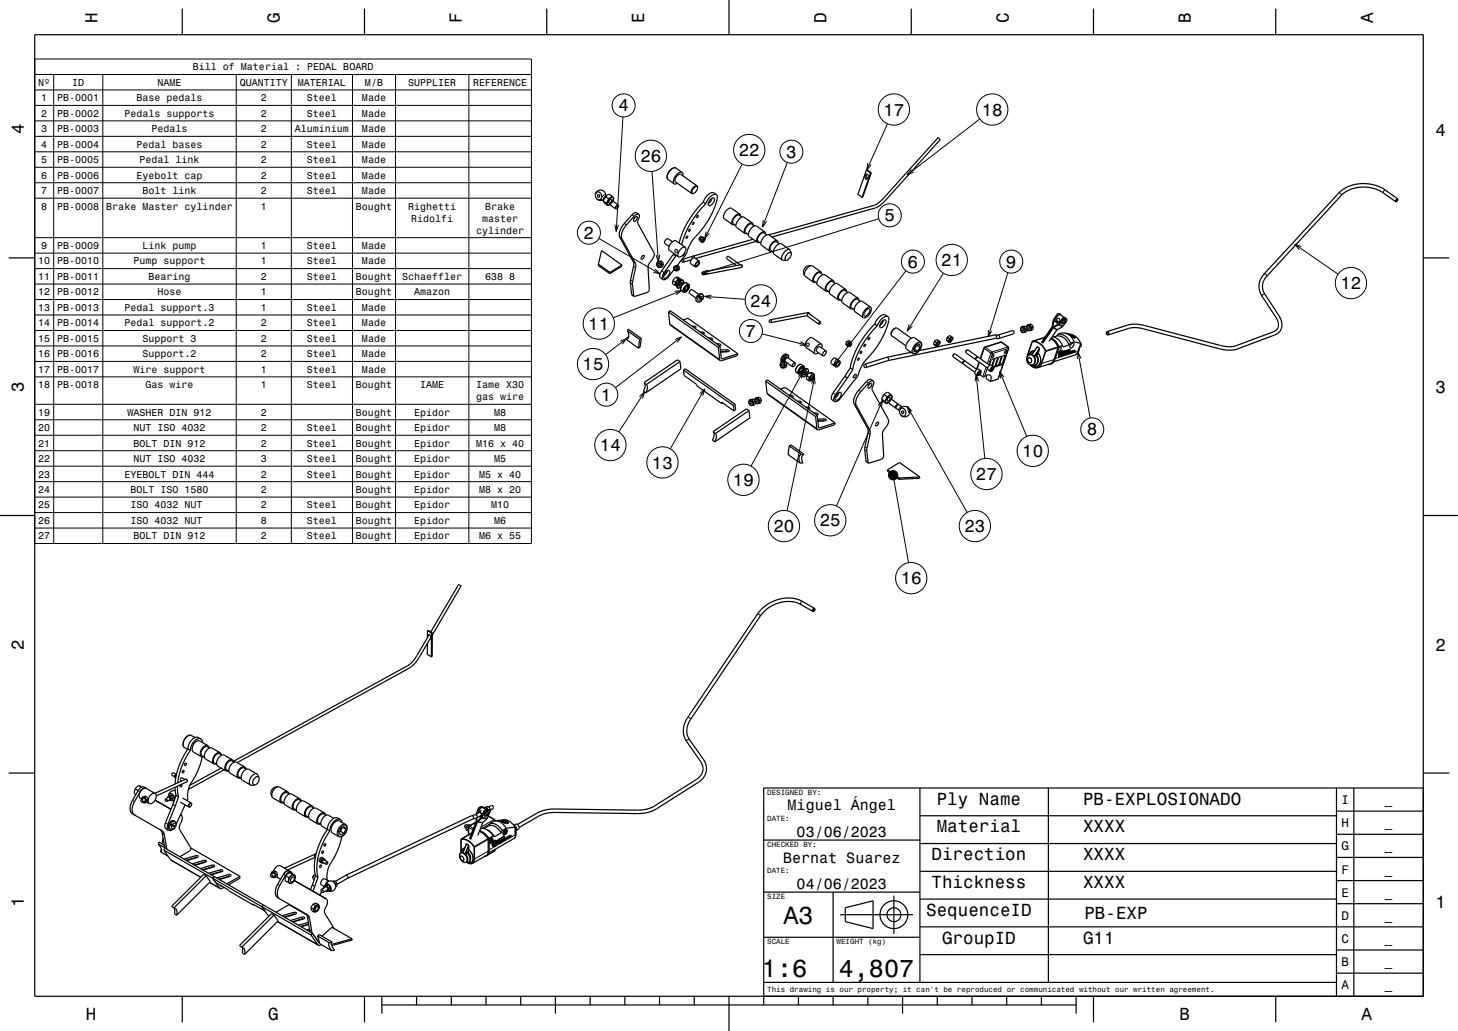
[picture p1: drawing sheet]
<svg xmlns="http://www.w3.org/2000/svg" width="420mm" height="297mm" viewBox="0 0 420 297" stroke-linecap="round" stroke-linejoin="round" font-family="sans-serif">
<defs><g id="words">
<g font-size="7.2">
<text x="225.7" y="266.3">A3</text>
<text x="219.5" y="281.3">1:6</text>
<text x="241.7" y="281.3">4,807</text>
</g>
<g font-size="5">
<text x="28.1" y="6.5" transform="rotate(-90 28.1 6.5)">H</text>
<text x="80.6" y="6.5" transform="rotate(-90 80.6 6.5)">G</text>
<text x="133.1" y="6.5" transform="rotate(-90 133.1 6.5)">F</text>
<text x="185.6" y="6.5" transform="rotate(-90 185.6 6.5)">E</text>
<text x="238.1" y="6.5" transform="rotate(-90 238.1 6.5)">D</text>
<text x="290.6" y="6.5" transform="rotate(-90 290.6 6.5)">C</text>
<text x="343.1" y="6.5" transform="rotate(-90 343.1 6.5)">B</text>
<text x="395.6" y="6.5" transform="rotate(-90 395.6 6.5)">A</text>
<text x="178.1" y="32.1">4</text>
<text x="254.5" y="33.3">17</text>
<text x="282.8" y="33.3">18</text>
<text x="6.8" y="38.7" transform="rotate(-90 6.8 38.7)">4</text>
<text x="413.5" y="39">4</text>
<text x="184.5" y="46.6">26</text>
<text x="212.8" y="45">22</text>
<text x="226.5" y="45.4">3</text>
<text x="254.8" y="63.8">5</text>
<text x="168.1" y="68.8">2</text>
<text x="261.5" y="77.1">6</text>
<text x="271.1" y="76.6">21</text>
<text x="289.8" y="77.1">9</text>
<text x="386.1" y="83.3">12</text>
<text x="216.1" y="88.3">24</text>
<text x="169.5" y="95">11</text>
<text x="214.8" y="97.1">7</text>
<text x="167.8" y="106.6">15</text>
<text x="6.8" y="112.9" transform="rotate(-90 6.8 112.9)">3</text>
<text x="413.5" y="113.2">3</text>
<text x="173.1" y="115.4">1</text>
<text x="313.1" y="125.4">8</text>
<text x="172.8" y="130">14</text>
<text x="294.5" y="131.6">10</text>
<text x="187.8" y="135">13</text>
<text x="211.1" y="140">19</text>
<text x="281.1" y="138.3">27</text>
<text x="222.8" y="153.3">20</text>
<text x="236.1" y="151.6">25</text>
<text x="277.8" y="153.3">23</text>
<text x="259.5" y="168.3">16</text>
<text x="6.8" y="187.1" transform="rotate(-90 6.8 187.1)">2</text>
<text x="413.5" y="187.4">2</text>
<text x="269.9" y="231.8">Ply Name</text>
<text x="312" y="231.8">PB-EXPLOSIONADO</text>
<text x="269.9" y="239.8">Material</text>
<text x="312" y="239.8">XXXX</text>
<text x="268.3" y="247.8">Direction</text>
<text x="312" y="247.8">XXXX</text>
<text x="268.3" y="255.8">Thickness</text>
<text x="312" y="255.8">XXXX</text>
<text x="6.8" y="261.3" transform="rotate(-90 6.8 261.3)">1</text>
<text x="266.8" y="263.8">SequenceID</text>
<text x="413.5" y="261.6">1</text>
<text x="312.4" y="264.8">PB-EXP</text>
<text x="271.4" y="271.8">GroupID</text>
<text x="312" y="271.8">G11</text>
<text x="24.7" y="293.8">H</text>
<text x="77.2" y="293.8">G</text>
<text x="339.7" y="293.8">B</text>
<text x="392.2" y="293.8">A</text>
</g>
<g font-size="4.3">
<text x="226.9" y="233.5">Miguel Ángel</text>
<text x="229.5" y="241">03/06/2023</text>
<text x="225.6" y="248.5">Bernat Suarez</text>
<text x="229.5" y="256">04/06/2023</text>
</g>
<g font-size="3.6">
<text x="386.4" y="231.6">I</text>
<text x="398.9" y="231.6">_</text>
<text x="386.4" y="238.3">H</text>
<text x="398.9" y="238.3">_</text>
<text x="386.4" y="245">G</text>
<text x="398.9" y="245">_</text>
<text x="386.4" y="251.6">F</text>
<text x="398.9" y="251.6">_</text>
<text x="386.4" y="258.3">E</text>
<text x="398.9" y="258.3">_</text>
<text x="386.4" y="265">D</text>
<text x="398.9" y="265">_</text>
<text x="386.4" y="271.6">C</text>
<text x="398.9" y="271.6">_</text>
<text x="386.4" y="278.3">B</text>
<text x="398.9" y="278.3">_</text>
<text x="386.4" y="285">A</text>
<text x="398.9" y="285">_</text>
</g>
<g font-size="2.9">
<text x="55.5" y="20.3">Bill of Material : PEDAL BOARD</text>
<text x="11" y="24.7">Nº</text>
<text x="11.9" y="29.2">1</text>
<text x="16.5" y="29.2">PB-0001</text>
<text x="20.8" y="24.7">ID</text>
<text x="39.3" y="29.2">Base pedals</text>
<text x="45.4" y="24.7">NAME</text>
<text x="69" y="24.7">QUANTITY</text>
<text x="75.1" y="29.2">2</text>
<text x="85.8" y="24.7">MATERIAL</text>
<text x="88.4" y="29.2">Steel</text>
<text x="104.3" y="29.2">Made</text>
<text x="105.1" y="24.7">M/B</text>
<text x="117.6" y="24.7">SUPPLIER</text>
<text x="136.3" y="24.7">REFERENCE</text>
<text x="11.9" y="33.6">2</text>
<text x="16.5" y="33.6">PB-0002</text>
<text x="35.8" y="33.6">Pedals supports</text>
<text x="75.1" y="33.6">2</text>
<text x="88.4" y="33.6">Steel</text>
<text x="104.3" y="33.6">Made</text>
<text x="11.9" y="38.1">3</text>
<text x="16.5" y="38.1">PB-0003</text>
<text x="43.6" y="38.1">Pedals</text>
<text x="75.1" y="38.1">2</text>
<text x="84.9" y="38.1">Aluminium</text>
<text x="104.3" y="38.1">Made</text>
<text x="11.9" y="42.6">4</text>
<text x="11.9" y="47">5</text>
<text x="16.5" y="42.6">PB-0004</text>
<text x="16.5" y="47">PB-0005</text>
<text x="39.3" y="42.6">Pedal bases</text>
<text x="40.2" y="47">Pedal link</text>
<text x="75.1" y="42.6">2</text>
<text x="75.1" y="47">2</text>
<text x="88.4" y="42.6">Steel</text>
<text x="88.4" y="47">Steel</text>
<text x="104.3" y="42.6">Made</text>
<text x="104.3" y="47">Made</text>
<text x="11.9" y="51.5">6</text>
<text x="16.5" y="51.5">PB-0006</text>
<text x="39.3" y="51.5">Eyebolt cap</text>
<text x="75.1" y="51.5">2</text>
<text x="88.4" y="51.5">Steel</text>
<text x="104.3" y="51.5">Made</text>
<text x="11.9" y="55.9">7</text>
<text x="16.5" y="55.9">PB-0007</text>
<text x="41" y="55.9">Bolt link</text>
<text x="75.1" y="55.9">2</text>
<text x="88.4" y="55.9">Steel</text>
<text x="104.3" y="55.9">Made</text>
<text x="11.9" y="60.4">8</text>
<text x="16.5" y="60.4">PB-0008</text>
<text x="30.6" y="60.4">Brake Master cylinder</text>
<text x="75.1" y="60.4">1</text>
<text x="102.5" y="60.4">Bought</text>
<text x="117.6" y="60.4">Righetti</text>
<text x="118.4" y="63.8">Ridolfi</text>
<text x="138.9" y="63.8">master</text>
<text x="139.7" y="60.4">Brake</text>
<text x="11.9" y="71.7">9</text>
<text x="16.5" y="71.7">PB-0009</text>
<text x="41" y="71.7">Link pump</text>
<text x="75.1" y="71.7">1</text>
<text x="88.4" y="71.7">Steel</text>
<text x="104.3" y="71.7">Made</text>
<text x="137.1" y="67.3">cylinder</text>
<text x="11" y="76.2">10</text>
<text x="16.5" y="76.2">PB-0010</text>
<text x="38.4" y="76.2">Pump support</text>
<text x="75.1" y="76.2">1</text>
<text x="88.4" y="76.2">Steel</text>
<text x="104.3" y="76.2">Made</text>
<text x="11" y="80.6">11</text>
<text x="16.5" y="80.6">PB-0011</text>
<text x="42.8" y="80.6">Bearing</text>
<text x="75.1" y="80.6">2</text>
<text x="88.4" y="80.6">Steel</text>
<text x="102.5" y="80.6">Bought</text>
<text x="115.8" y="80.6">Schaeffler</text>
<text x="139.7" y="80.6">638 8</text>
<text x="11" y="85.1">12</text>
<text x="11" y="89.6">13</text>
<text x="16.5" y="85.1">PB-0012</text>
<text x="16.5" y="89.6">PB-0013</text>
<text x="35.8" y="89.6">Pedal support.3</text>
<text x="45.4" y="85.1">Hose</text>
<text x="75.1" y="85.1">1</text>
<text x="75.1" y="89.6">1</text>
<text x="88.4" y="89.6">Steel</text>
<text x="102.5" y="85.1">Bought</text>
<text x="104.3" y="89.6">Made</text>
<text x="119.3" y="85.1">Amazon</text>
<text x="11" y="94">14</text>
<text x="16.5" y="94">PB-0014</text>
<text x="35.8" y="94">Pedal support.2</text>
<text x="75.1" y="94">2</text>
<text x="88.4" y="94">Steel</text>
<text x="104.3" y="94">Made</text>
<text x="11" y="98.5">15</text>
<text x="16.5" y="98.5">PB-0015</text>
<text x="41" y="98.5">Support 3</text>
<text x="75.1" y="98.5">2</text>
<text x="88.4" y="98.5">Steel</text>
<text x="104.3" y="98.5">Made</text>
<text x="11" y="102.9">16</text>
<text x="11" y="107.4">17</text>
<text x="16.5" y="102.9">PB-0016</text>
<text x="16.5" y="107.4">PB-0017</text>
<text x="38.4" y="107.4">Wire support</text>
<text x="41" y="102.9">Support.2</text>
<text x="75.1" y="102.9">2</text>
<text x="75.1" y="107.4">1</text>
<text x="88.4" y="102.9">Steel</text>
<text x="88.4" y="107.4">Steel</text>
<text x="104.3" y="102.9">Made</text>
<text x="104.3" y="107.4">Made</text>
<text x="11" y="111.8">18</text>
<text x="16.5" y="111.8">PB-0018</text>
<text x="41.9" y="111.8">Gas wire</text>
<text x="75.1" y="111.8">1</text>
<text x="88.4" y="111.8">Steel</text>
<text x="102.5" y="111.8">Bought</text>
<text x="121" y="111.8">IAME</text>
<text x="137.1" y="111.8">Iame X30</text>
<text x="11" y="119.7">19</text>
<text x="36.7" y="119.7">WASHER DIN 912</text>
<text x="75.1" y="119.7">2</text>
<text x="102.5" y="119.7">Bought</text>
<text x="119.3" y="119.7">Epidor</text>
<text x="137.1" y="115.3">gas wire</text>
<text x="142.3" y="119.7">M8</text>
<text x="11" y="124.2">20</text>
<text x="38.4" y="124.2">NUT ISO 4032</text>
<text x="75.1" y="124.2">2</text>
<text x="88.4" y="124.2">Steel</text>
<text x="102.5" y="124.2">Bought</text>
<text x="119.3" y="124.2">Epidor</text>
<text x="142.3" y="124.2">M8</text>
<text x="11" y="128.7">21</text>
<text x="38.4" y="128.7">BOLT DIN 912</text>
<text x="75.1" y="128.7">2</text>
<text x="88.4" y="128.7">Steel</text>
<text x="102.5" y="128.7">Bought</text>
<text x="119.3" y="128.7">Epidor</text>
<text x="137.1" y="128.7">M16 x 40</text>
<text x="11" y="133.1">22</text>
<text x="11" y="137.6">23</text>
<text x="35.8" y="137.6">EYEBOLT DIN 444</text>
<text x="38.4" y="133.1">NUT ISO 4032</text>
<text x="75.1" y="133.1">3</text>
<text x="75.1" y="137.6">2</text>
<text x="88.4" y="133.1">Steel</text>
<text x="88.4" y="137.6">Steel</text>
<text x="102.5" y="133.1">Bought</text>
<text x="102.5" y="137.6">Bought</text>
<text x="119.3" y="133.1">Epidor</text>
<text x="119.3" y="137.6">Epidor</text>
<text x="138" y="137.6">M5 x 40</text>
<text x="142.3" y="133.1">M5</text>
<text x="11" y="142">24</text>
<text x="37.6" y="142">BOLT ISO 1580</text>
<text x="75.1" y="142">2</text>
<text x="102.5" y="142">Bought</text>
<text x="119.3" y="142">Epidor</text>
<text x="138" y="142">M8 x 20</text>
<text x="11" y="146.5">25</text>
<text x="37.6" y="146.5">ISO 4032 NUT</text>
<text x="75.1" y="146.5">2</text>
<text x="88.4" y="146.5">Steel</text>
<text x="102.5" y="146.5">Bought</text>
<text x="119.3" y="146.5">Epidor</text>
<text x="141.5" y="146.5">M10</text>
<text x="11" y="150.9">26</text>
<text x="11" y="155.4">27</text>
<text x="37.6" y="150.9">ISO 4032 NUT</text>
<text x="38.4" y="155.4">BOLT DIN 912</text>
<text x="75.1" y="150.9">8</text>
<text x="75.1" y="155.4">2</text>
<text x="88.4" y="150.9">Steel</text>
<text x="88.4" y="155.4">Steel</text>
<text x="102.5" y="150.9">Bought</text>
<text x="102.5" y="155.4">Bought</text>
<text x="119.3" y="150.9">Epidor</text>
<text x="119.3" y="155.4">Epidor</text>
<text x="138" y="155.4">M6 x 55</text>
<text x="142.3" y="150.9">M6</text>
</g>
<g font-size="2.2">
<text x="221" y="229.1">DESIGNED BY:</text>
<text x="221" y="236.6">DATE:</text>
<text x="221" y="244.1">CHECKED BY:</text>
<text x="221" y="251.6">DATE:</text>
<text x="221" y="259.1">SIZE</text>
<text x="221" y="272.1">SCALE</text>
<text x="241" y="272.1">WEIGHT (kg)</text>
<text x="221" y="285.8">This drawing is our property; it can't be reproduced or communicated without our written agreement.</text>
</g>
</g></defs>
<g fill="none" stroke="#000" stroke-width=".35">
<path d="M10 10h400v277h-400zM52.5 2.5v7.5M105 2.5v7.5M157.5 2.5v7.5M210 0v10M262.5 2.5v7.5M315 2.5v7.5M367.5 2.5v7.5M171.5 56.1a.89 .89 0 0 1 1-.8 .89 .89 0 0 1 .8 .9 .87 .87 0 0 1-.3 1.2 .87 .87 0 0 1-1.1-.2M171.5 56.1a1.5 1.5 0 0 1 1.7-1.3 1.5 1.5 0 0 1 1.3 1.6M171.5 56.1l.4 1.1M171.9 57.2a1.98 1.98 0 0 0 1.9 .5"/>
<path d="M173.8 58l.4 .6 .9 .6M173.8 58l.8 .5M173.8 57.7h.1M174 57.3l-.2 .7M174.5 56.6l-.5 .7M174.5 56.6l.8 .6M174.5 56.4l.1 .1M174.5 56.4h.1M174.6 56.5l-.6 .8M174.6 56.5l.9-.5 .9 .5M174.6 56.5l-.1 .1M174.6 58.5l.5 .7"/>
<path d="M175.3 57.2l-.7 1.3M175.6 58.9l1.7 1.2M175.8 57.5l.3-.2a.71 .71 0 0 1 0 .8 .71 .71 0 0 1-.8 .3zM176 58.7l-.9 .5M176.2 57.4h.1M176.4 56.5a.89 .89 0 0 1 .2 1.4M176.4 56.5l-1.1 .7M176.5 57.9l1.6 1.2M176.6 57.9a.59 .59 0 0 0 .1-1 .59 .59 0 0 0-1 .2l-.5 .5a.83 .83 0 0 0 0 1.5l.8-.4M176.6 57.9l-.6 .8M176.6 57.9h.1M178.1 59.1a.86 .86 0 0 0-.8 1"/>
<path d="M178.1 59.1l.1 .3M178.2 59.3a.48 .48 0 0 0-.6 .2 .48 .48 0 0 0 0 .6M178.2 59.3v.1M178.2 59.4l-.6 .7M195.1 52.8l-.9 .1M196.5 49.7a2.74 2.74 0 0 0-2.6 2.7l.3 .5M196.5 49.7l.2 .9M196.5 49.7l-1.8-1.3a2.02 2.02 0 0 0-2.4 1.7l-.2 .8 .1 .6 2 1.4M199.8 55.7h-.5M200.8 53.6l-4.7-3.4a1.72 1.72 0 0 0-1.5 2.2l4.7 3.3M200.8 53.6a1.72 1.72 0 0 0-1.5 2.1M200.8 53.6l.2 .5"/>
<path d="M201 54.1a.48 .48 0 0 0-.5-.5 .48 .48 0 0 0-.5 .4l-.3 .3a.94 .94 0 0 0-.1 1.4h.2M201 54.1l-.4 .9-.8 .7M202.6 58.2l-2.3 2.5-2.1 3.1-1.6 3.2-.9 3M202.6 58.2l.7 .5M203.3 58.7l-2.4 2.7-2 2.9-1.6 3.2-.9 3M204.6 57.5a.73 .73 0 0 1 1.2-.3v.5l-.4 .9a.8 .8 0 0 1-.6 .6 .8 .8 0 0 1-.8-.2l.1-.7zM205.1 57.1l-.4 .9-.7 .6M206.4 56.1a4.1 4.1 0 0 1-.5 3.6l-2.3 4.4-1.6 2.3-2.4 2.7-1.3 2.3a5.8 5.8 0 0 1-1.6 3l-1.6 2.1M206.4 56.1a3 3 0 0 0-3 2.5l-.1 .1M206.4 56.1l-.7-.5a3 3 0 0 0-3.1 2.4v.2M249.4 50.3a.67 .67 0 0 1 .8 .4 .67 .67 0 0 1-.3 .8 .67 .67 0 0 1-.8-.4 .67 .67 0 0 1 .3-.8zM249.6 50.2a.65 .65 0 0 0-.2 .7 .65 .65 0 0 0 .6 .4"/>
<path d="M249.6 49l-2.5 7.1 1.2 .8M249.6 49l1.2 .9M249.6 49l.2-.1 1.2 .9M250.8 49.9l-2.5 7M251 49.8l-2.5 7-.2 .1M251 49.8l-.2 .1M402.1 58.1l-3.6-2.5a10 10 0 0 0-12.1 .7l-21.5 23.3a4 4 0 0 0-.5 5.2l3.9 5.9a3.5 3.5 0 0 1-.8 5.7l-11 4.1-2.1 .4-2.6-.3-23.9-6.2-2.4 .1-6.3 2M402.2 57.6l.4-.1-.4 .5zM402.6 57.3l-.4 .2-.1 .6M402.6 57.3l-.1 .6-.4 .2M402.6 57.3l-3.5-2.5a11 11 0 0 0-13.5 .8l-21.5 23.4a5.1 5.1 0 0 0-.5 6.4l3.9 5.9a2.65 2.65 0 0 1-.2 4l-11.2 4.3-1.7 .3-2.5-.3-24-6.2-2.8 .2-6.2 1.9M2.5 74.3h7.5"/>
<path d="M172.4 76.1l-.1 .4 3.4 2.3M172.4 76.1l.9-3.9 5.8 4.2M172.4 76.1l3.3 2.4M175.7 78.5v.3M177.6 60.1h-.3M179.1 76.4l-3.4 2.1M179.1 76.4v.3l-3.4 2.1M182.9 62.6l-.3 .5M182.9 62.6l.5-.2a.92 .92 0 0 1-.9 1.3v-.5zM184 61.7l.2 .6-.5 1.4 .1 .7 4.6 8.4a3.3 3.3 0 0 1-1.4 3l-.3 1.1 .3 6.7-.6 .7-3.8 1.1M184 61.7h-.4l-.6 .3-2.5 2.8a4.4 4.4 0 0 0-1.4 3.9l4 7.4v.8l-.9 4.7 .4 3.8M184 61.7l-.7-.5-.8 .3-2.6 2.9a4.3 4.3 0 0 0-1.4 3.9l4 7.4v.8l-.9 4.7 .4 3.6 .6 .6"/>
<path d="M185.1 73.7l.3-.2a.68 .68 0 0 1 0 .8 .68 .68 0 0 1-.7 .3zM189.4 75.6a.73 .73 0 0 1 1.1 .5 .73 .73 0 0 1-1 .8l-.3-.7zM189.5 75.3a.98 .98 0 0 0-.2 1.2 .98 .98 0 0 0 1 .5M189.5 75.3l.8 .1M190.1 75.9l.1 .5M190.3 75.4l.1 .4M190.4 75.8l.3 .4M190.7 76.2l-.4 .8M190.7 75.3l.4 .8M190.7 75.3h-1.2M190.7 75.3l-.4 .1M191.1 76.1l-.3 .8-.5 .1"/>
<path d="M191.1 76.1l-.4 .1M191.7 78.4a.73 .73 0 0 1 1.2-.3l.1 .2a1.6 1.6 0 0 1-1.8 1.7v-.6zM192.2 78l-.4 .9-.7 .7M193.7 69.7l-1.2-.9a1.07 1.07 0 0 0-1 1.3l1.3 .9M194 73.3l-3.8 5.4-.1 1.1 .9 .7M194 73.3l.7 .5M194.1 73l-.1 .3M194.2 77.7l-2 2.5-.7 .4-.5-.1M194.2 76.9a.48 .48 0 0 1 .7 .4 .48 .48 0 0 1-.6 .5l-.2-.5zM194.4 76.8a.64 .64 0 0 1 .8 .4 .64 .64 0 0 1-.4 .8M194.4 76.8a.66 .66 0 0 1 .6 .4 .66 .66 0 0 1-.2 .8M194.4 76.8a.66 .66 0 0 0-.3 .7 .66 .66 0 0 0 .7 .5"/>
<path d="M194.6 76.5l-.2 .2a.63 .63 0 0 1 .9 .4 .63 .63 0 0 1-.5 .8l.2 .1M194.6 76.5l.4-.1 .6 .3M194.6 76.5l.6 .3M194.6 79.9h.7l.7 .5M194.6 79.9l-.8 .9M194.6 79.9l.8 .5M194.7 73.8l-3.6 5.2-.3 1 .2 .5M194.8 73.5l-.1 .3M195.2 77.8l-.2 .2M195.2 77.8h.1M195.2 76.8l.2 .7M195.4 77.5l-.2 .3"/>
<path d="M195.6 76.7l.2 .7M195.6 76.7l-.4 .1M195.8 77.4l-.4 .5-.4 .1M195.8 77.4l-.4 .1M196.6 74.7l-.2 .6 .4 .2M196.6 74.7l.4 .3-.2 .5M197.2 72.8a.91 .91 0 0 1-.7 .9M197.4 71.2l-2.6-1.8a2.15 2.15 0 0 0-2 2.7l2.7 1.9M197.4 71.2a2.15 2.15 0 0 0-1.9 2.8M197.4 71.2a2.16 2.16 0 0 1-1.9 2.8M197.8 68.1l.3-.1v.2l-.5 .5zM198.5 66.1l.3-.1 .1 .2-.6 .5z"/>
<path d="M199.2 74.8l-2.4 .7M199.6 64.1l.3-.1 .1 .2-.6 .5zM200.8 75.6l.3-.1a.7 .7 0 0 1 0 .7 .7 .7 0 0 1-.7 .4zM200.8 62.1l.3-.1 .1 .2-.6 .5zM201.4 69l.2 .3M201.4 75.2a1.29 1.29 0 0 0-1.1 1.7M201.4 75.2l-1.3-.9a1.29 1.29 0 0 0-1.2 1.6l1.4 1M201.4 75.2a1.29 1.29 0 0 1-1.1 1.7M201.6 69.2v.3l.5 .3M201.6 69.1v.1M201.7 68.9l.4 .3M201.7 68.9l-.1 .2"/>
<path d="M202 68.5l-.3 .4M202 68.5h.1M202 68.2l-.4 .2-.2 .6M202 68.2l-.6 .8M202 68.2l.4 .1M202.1 69.8h.2M202.1 69.2v.3M202.1 69.5v.3M202.1 69.5h.1M202.2 68.3l-.2 .2M202.2 68.3l.4 .3M202.3 69.4v.1"/>
<path d="M202.4 68.3l.7 .3M202.4 68.3h-.2M202.4 78.3l-.2 .6 .4 .3M202.4 78.3l.4 .4-.2 .5M202.6 68.6l-.5 .6M202.7 69.6l-.4 .2M202.7 69.6h.1M202.7 68.8l.1 .4-.5 .3M202.7 68.8l-.4 .7M202.7 68.8h.1a.46 .46 0 0 1 0 .6 .46 .46 0 0 1-.5 .1M203 69.2l.1-.4a.65 .65 0 0 0-.8 .2 .65 .65 0 0 0 0 .8M203 69.2l-.3 .4"/>
<path d="M203.1 68.6v.3M203.1 68.6h-.5M203.1 68.9h.1M203.1 68.9l-.1 .3M211 64.7h.6M213.1 61.7l.2 .6M213.1 61.7a2.37 2.37 0 0 0-2.1 3M213.1 61.7l-2.4-1.7a2.37 2.37 0 0 0-2.1 3l2.4 1.7M213.3 76.3l.5 .2-.2 .6-11 2.1M213.3 76.3l-3.5-2.5-.3 .1-.2 .6 2.8 2M213.3 76.3l-10.9 2M213.7 62.5l-.8-.5a1.94 1.94 0 0 0-1.7 2.4l.8 .6"/>
<path d="M214.6 67.3h.6M216.7 64.3l.2 .5M216.7 64.3a2.37 2.37 0 0 0-2.1 3M216.7 64.3l-2.4-1.7a2.37 2.37 0 0 0-2.1 2.9l2.4 1.8M216.9 68.9l-20.3 5.8M217.3 65.1l-.8-.6a1.94 1.94 0 0 0-1.7 2.5l.8 .5M217.8 69.6l-17.5 4.9M218.2 69.8h.6M220.3 66.8l.2 .6M220.3 66.8a2.37 2.37 0 0 0-2.1 3M220.3 66.8l-2.4-1.7a2.37 2.37 0 0 0-2.1 3l2.4 1.7M220.9 67.7l-.8-.6a1.94 1.94 0 0 0-1.7 2.4l.8 .6"/>
<path d="M221.5 67.7l30.8-8.8 2.3-1.9 15.6-17.3 .6 .5-15.6 17.4-2.3 2-30.5 8.7M221.8 72.4h.6M223.9 69.4l.2 .5M223.9 69.4a2.37 2.37 0 0 0-2.1 3M223.9 69.4l-2.4-1.7a2.37 2.37 0 0 0-2.1 3l2.4 1.7M224.5 70.2l-.8-.6a1.93 1.93 0 0 0-1.7 2.5l.8 .6M225.4 74.9l1.1 .1M227.5 71.9a2.37 2.37 0 0 0-2.1 3M227.5 71.9l.4 1M227.5 71.9l-2.4-1.7a2.37 2.37 0 0 0-2.1 3l2.4 1.7M227.9 72.9a1.14 1.14 0 0 0-1.6 1 .66 .66 0 0 0 .2 1.1M227.9 72.9l-.3 1.3-.7 .6-.4 .2"/>
<path d="M231.8 79.3l2.5 2M233.8 76.5h-1.1l-.8 .7-.5 1.1 .4 1M233.8 76.5a2.84 2.84 0 0 0-2 2.8M233.8 76.5l2.6 1.8M236.4 78.3a2.37 2.37 0 0 0-2.1 3M236.4 78.3l.3 .6M237 79.1l-.8-.5a1.94 1.94 0 0 0-1.7 2.4l.8 .6M410 74.3h7.5M180.4 97.8l3.5 2.5M180.8 95.3a1.66 1.66 0 0 1-.4 2.5M180.8 95.3l.1-.5 3.8 2.7M180.8 95.3l3.5 2.5"/>
<path d="M181.1 96.8l-.5 .5-.2 .5M184.3 97.8l-.4 2.5M184.7 97.5l-.3 2.5-.5 .3M184.7 97.5l-.4 .3M192.6 89.9l.5 3.7 14.4 10.3M192.6 89.9l.4-.4 14.4 10.2M192.6 89.9l14.3 10.2M193.8 80.8l-.1 .9 .7 .5M193.8 80.8l.7 .5M194.5 81.3l-.1 .9M194.8 81.6h.4M195.2 82.9l.4 .1"/>
<path d="M195.4 80.4l-.9 .9M195.4 80.8l.1 .4M195.7 83h-.1M195.7 81v-.2a.76 .76 0 0 0-.8 1.1h.2M196 81.4l.3-.1a.71 .71 0 0 1 0 .8 .71 .71 0 0 1-.7 .3zM196 80.4v.3a.5 .5 0 0 0-.5-.3 .5 .5 0 0 0-.4 .4 1.04 1.04 0 0 0-.4 1.5l.3-.1h-.6M196 80.4h-.6M196.2 82.6l-.5 .4M196.3 81.3l-.2 .7-.5 .4M196.8 92.2l1.4-.5 14.4 10.2M196.8 80.8a1.43 1.43 0 0 0-1.8 1.4v.5l.2 .2M196.8 80.8l.1 .4"/>
<path d="M196.8 80.8a1.72 1.72 0 0 0-1.6 2.1M196.8 81.8l.8-.4 .8 .6a1.69 1.69 0 0 1-1.5 2.1l-.8-.8 .1-.6zM196.9 83.6l.3 .2M196.9 83.7h.1M196.9 81.2l-.1 .6M196.9 81.2a.54 .54 0 0 0-.5-.5 .54 .54 0 0 0-.5 .5l-.5 .6a.62 .62 0 0 0-.3 .7 .62 .62 0 0 0 .6 .5M197 83.7h-.1M197.1 83.7v.1M197.2 83.8h-.3h.2M197.2 83.8h-.1M197.9 82.2l.3 .1M197.9 83.6l-.4 .4h-.5"/>
<path d="M198 82.2h.1M198.1 82.5l-.7 .4-.1 .7M198.2 82.1v.1M198.2 82.2v.1M198.2 82.2l-.1 .1M198.2 82.3a1.14 1.14 0 0 0-1 1.5M198.2 82.3a1.14 1.14 0 0 1-1 1.5M198.3 82.1a1.48 1.48 0 0 1-1.3 1.9M198.3 82.1a1.1 1.1 0 0 1-.4 1.5M198.4 82.1a1.45 1.45 0 0 0-1.4 1.9M198.4 82.1a1.09 1.09 0 0 1-.4 1.5M198.4 82.9l-.7 .9"/>
<path d="M199.3 94l.6-.1 .6 .3v.2l-.4 .1M201.2 84.9l-.6 .8M201.3 84.8l-1.9-1.4a.86 .86 0 0 0-.8 1.1l1.9 1.4M201.5 85.3l-.2 .2 .8 1.1a.91 .91 0 0 1-1.4 .2 .91 .91 0 0 1 .1-1.4l.2-.2a.95 .95 0 0 1 1.5-.3 .95 .95 0 0 1-.2 1.5M201.5 85.3l.8 1.1M201.5 85.3l.7 1M201.7 95.7l.6-.1 .6 .4v.1l-.4 .1M202.2 86.3l.1 .1M202.2 86.3l-.2 .2M204.1 97.4l.6-.1 .6 .4v.1l-.4 .1M206.5 99.1l.6-.1 .6 .4-.1 .2h-.4M207.4 99.7l.5 3.6 4.7-1.4"/>
<path d="M207.4 99.7l-.5 .4M221.8 92.1l.4 .3-.2 .5M221.8 92.1l-.2 .5 .4 .3M232.4 90.9l3.5 2.5M232.5 90.9l.2-.7 3.7 2.5M232.5 90.9l-10.5 2M233.2 90.5l-.4-.5-11 2.1M234.3 81.3h.6M236.4 92.7l-.1 .4-.4 .3M236.4 92.7l-.5 .3v.4M236.6 99.2a2.15 2.15 0 0 0-1.9 2.7M236.6 99.2l.2 .5-.1 .5"/>
<path d="M236.6 99.2l-2.6-1.9a2.15 2.15 0 0 0-1.9 2.7l2.6 1.9M237.9 83.8l.6 .1M240 80.8l-2.4-1.7a2.37 2.37 0 0 0-2.1 3l2.4 1.7M240 80.8a2.37 2.37 0 0 0-2.1 3M240 80.8l.2 .6M240.6 81.7l-.8-.6a1.93 1.93 0 0 0-1.7 2.5l.8 .5M241.5 86.4h.6M243.6 83.4l-2.4-1.7a2.37 2.37 0 0 0-2.1 3l2.4 1.7M243.6 83.4a2.37 2.37 0 0 0-2.1 3M243.6 83.4l.2 .6M243.6 99l.2 .4 .4 .3M243.6 99l.5 .3"/>
<path d="M243.7 98.8l-.1 .2M243.7 98.8h.1M243.8 98.6l-.1 .2M244 98.3l-.2 .3M244.1 98.3l-.3 .3M244.1 98.3l.4 .4M244.1 99.3l.1 .4M244.2 84.2l-.8-.5a1.93 1.93 0 0 0-1.7 2.4l.8 .6M244.3 98.2l-.2 .1M244.3 98.2l.3-.1 .4 .3M244.3 98.2h.1M244.5 98.7l-.4 .6"/>
<path d="M244.8 99.8h-.3M244.8 98.6l-.3 .1M244.8 98.6a.71 .71 0 0 0-.4 1.1h-.2M244.8 98.6l.4 .2M244.8 98.6a.66 .66 0 0 0-.6 .5 .66 .66 0 0 0 .3 .7M244.8 98.6h.1M244.9 99l.1-.1a.46 .46 0 0 1 .2 .6 .46 .46 0 0 1-.6 .2zM245 98.4l.1 .3-.3-.1M245 98.4l-.2 .2M245 98.9l.1 .4-.3 .3-.2-.1M245.1 98.9h-.1M245.1 88.9l.6 .1"/>
<path d="M245.2 98.8l.1 .2M245.2 98.8a.82 .82 0 0 0-.7 1M245.3 99l-.5 .8M245.3 99a.48 .48 0 0 0-.6 .2 .48 .48 0 0 0 .1 .6M247.2 86l-2.4-1.7a2.37 2.37 0 0 0-2.1 2.9l2.4 1.7M247.2 86a2.37 2.37 0 0 0-2.1 2.9M247.2 86l.2 .5M247.8 86.8l-.8-.6a1.94 1.94 0 0 0-1.7 2.5l.8 .5M249 99.3l.3-.1 .1 .1-.5 .5zM249.6 89.3a.58 .58 0 0 1 .8-.3 .58 .58 0 0 1 .1 .9l-.3 .4a.81 .81 0 0 1-1.3 .5l.1-.7zM250.2 97.3l.3-.1 .1 .2-.5 .5zM250.8 88.5l-2.4-1.7a2.37 2.37 0 0 0-2.1 3l2.4 1.7"/>
<path d="M250.8 88.5a2.37 2.37 0 0 1-2.1 3M250.8 88.5a2.37 2.37 0 0 0-2.1 3M252 93.3l-2.7 3.2-2.1 3.1-1.5 3.4-.8 3M252 93.3l.7 .5M252.7 93.8l-2.4 2.8-2.3 3.5-1.5 3.2-.9 3.2M254 92.6a.73 .73 0 0 1 1.2-.2v.5l-.4 .8a.8 .8 0 0 1-.6 .6 .8 .8 0 0 1-.8-.2l.1-.7zM254.5 92.2l-.4 1-.7 .6M255.8 91.2a4.1 4.1 0 0 1-.5 3.6l-2.3 4.5-1.6 2.2-2.4 2.8-1.3 2.2a5.9 5.9 0 0 1-1.6 3l-4.2 5.5-.8 .6-.7 .1M255.8 91.2a3 3 0 0 0-3 2.5l-.1 .1M255.8 91.2l-.7-.5a3 3 0 0 0-3.1 2.5v.1M256.7 96.3l.1 .4 4.2 2.9M258 94.5l-1 .7-.3 1.1"/>
<path d="M258 94.5l-.8 .7-.5 1.1M258 94.5h.4l4.1 2.9M261.9 97.9l.7-.5 .6-.2 2 1.4a2.46 2.46 0 0 1-1.7 3.3l-.6-.1-1.7-1.2a2.21 2.21 0 0 1 .7-2.7zM264.2 99.5l.9 .6M264.2 99.4l-.8 1.1v.9l.9-.2M264.2 99.4l.8-.2 .1 .9M268.9 99.2l.9 .6M268.9 99.2l.6 .3M269.1 98.6l-.2 .6M269.1 98.6h.1M269.3 98.3l-.2 .3M269.3 98.3l.5 .4"/>
<path d="M269.4 98.1l-.3 .5M269.4 98.1l.5-.3 .6 .4M269.4 98.1l-.1 .2M269.4 98.1h.1M269.5 99.5l.3 .3M269.8 98.7l-.3 .8M270.1 98.8l.3-.1v.3l-.5 .4zM270.3 99.5l-.5 .3M270.3 99.5h.1M270.5 98.2a.47 .47 0 0 1 .2 .8M270.5 98.2l-.7 .5M270.7 99v-.5a.92 .92 0 0 0-.9 1.3l.5-.3"/>
<path d="M270.7 99l-.4 .5M270.7 99h.1M272.6 98l.9 .7M272.6 98l.6 .4M272.8 97.5l-.2 .5M273 97.2l-.2 .3M273 97.2l.5 .3M273.1 97l-.3 .5M273.1 97l.5-.3 .6 .3M273.1 97l-.1 .2M273.2 98.4l.3 .3M273.5 97.5l-.3 .9"/>
<path d="M273.8 97.6l.3-.1v.3l-.5 .4zM274 98.3l-.5 .4M274 98.3h.1M274.2 97a.47 .47 0 0 1 .2 .8M274.2 97l-.7 .5M274.4 97.8v-.5a.92 .92 0 0 0-1 1.3l.6-.3M274.4 97.8l-.4 .5M274.4 97.8h.1M286.7 96.5a.52 .52 0 0 1 .4 .5 .52 .52 0 0 1-.3 .5M286.7 96.5h.9a.53 .53 0 0 1 .4 .5 .53 .53 0 0 1-.3 .5M286.7 96.5l-21.9 4.5M286.7 97.5h1"/>
<path d="M286.8 97.5l-31.1 6.4M287.5 96.5l4.1-1.3 .3 .1 .2 .4-.2 .5-4.2 1.3M294.2 94.2l-.1 .1a.97 .97 0 0 0 .7 1.5M294.3 94.3a.77 .77 0 0 1 1 .5 .77 .77 0 0 1-.7 1 .95 .95 0 0 1-.3-1.5zM294.9 94.8l.1 .2M294.9 94.1l-.7 .1M294.9 94.1l.5 .8M295.2 95.8h-.4M295.4 94l-1.2 .2M295.4 94l.5 .8M295.4 94l-.5 .1M295.4 94.9l-.2 .9"/>
<path d="M295.8 94.6a.67 .67 0 0 1 .5-1 .67 .67 0 0 1 .7 .8 .61 .61 0 0 1-.4 .8 .61 .61 0 0 1-.7-.4M295.9 94.8l.3 .5 .8-.1M295.9 94.8l-.2 .8-.5 .2M295.9 94.8l-.5 .1M295.9 93.6l-.2 .8M296.6 94.2l.1 .3M296.7 93.6h-.8M296.7 93.6l.5 .8M297.1 93.4l-1.2 .2M297.1 93.4l.5 .8M297.1 93.4l-.4 .2M297.2 94.4l-.2 .8"/>
<path d="M297.6 94.2l-.2 .9-.4 .1M297.6 94.2l-.4 .2M298.7 100l-1.5 2.2M300.9 97.2l-3.6 1.2-1.3 4.2M301 97.2h.1M301 97l-.2 .3M301.1 97h-.1M301.1 97h.1M302.7 97.6l1.2 .9 .9 1.4-1.6 4.4-.7 .5-3.9 1.2-.9-.2-.9-.7M302.9 97.4a4.4 4.4 0 0 1 2.2 2.8l-1.6 4.1-.7 .6-.9 .1M303.1 97a4 4 0 0 1 3 2.5M303.2 94.3l-3 4.5"/>
<path d="M304.4 96.8a3.3 3.3 0 0 1 3.6 2.6M304.4 96.8l-.8 .3M304.6 90.4h.5l.4 .2M304.6 90.4a4.6 4.6 0 0 0-1.5 3.6l-3.1 4.7M304.6 90.4l.2 .1M304.7 92.7l-.2 .9M304.8 90.5l.7 .1M304.8 90.5a4.4 4.4 0 0 0-1.5 3.6l-.1 .2M304.8 96.2a3.8 3.8 0 0 1 3.6 2.6M304.8 96.2l-.4 .6M305.5 90.6l.3 .3M306.1 93.4h.1"/>
<path d="M306.1 99.5l-1 .4M306.1 92.9l.4 .3M306.2 91.5h.5l.4 .2M306.2 91.5a4.8 4.8 0 0 1-3 2.8M306.2 91.5l.2 .2M306.3 93l-.2 .4M306.4 91.7h.7M306.4 91.7a4.5 4.5 0 0 1-2.9 2.6l-3.2 4.6M306.4 93.1l.2 .1M306.6 93.2h.1M306.6 92.3l.4 .3M306.6 91.5l-1.1-.8a1.37 1.37 0 0 0-1.2 1.7l.8 .6"/>
<path d="M306.8 96l1.9 .4a3.9 3.9 0 0 1 2.6 2.5M306.8 96a3.7 3.7 0 0 1 2.6 2.5M306.8 96l-1-.1-1 .3M307 92.6l-.2 .5-.3 .1M307 92.6l-.3 .1-.2 .5M307 92.1v.6M307 92.1a1.03 1.03 0 0 0-.9 1.3M307 92.1a.87 .87 0 0 0-.9 .3 .87 .87 0 0 0 0 1M307.1 91.7l.3 .6a4.5 4.5 0 0 1-2.8 2.7l-2.4 3.3M307.9 96.2h.1M307.9 96.2a2.12 2.12 0 0 1 1.9 1.1h-.4zM308 99.4l-1.8 .5-.1-.4"/>
<path d="M308.3 96.5l1.3 .9M308.4 96.6l1.2 .8M308.4 98.8l-.4 .6M308.7 99l.5-.2a.97 .97 0 0 1-1 1.4v-.5zM309.4 98.5l1.9 .4M309.4 98.5l-1 .3M311.3 98.7a.8 .8 0 0 1-.4 1.4M311.3 98.9l-.8 2.3M318.9 95.5l.5 .4-.2 .6M318.9 95.5l-.2 .3v.4l.5 .3M185.6 110.3l.2 .9-.4 1.4 .6 .6M186.2 110.8a1.86 1.86 0 0 1-.2 2.4"/>
<path d="M195.9 104.2l-.7-.6-9.7 6.6 .7 .6M195.9 104.2l-9.7 6.6M195.9 104.2l.2 2.1-10.1 6.9M196.9 106.6l.2 1.6 3.6 2.5v.4l7.2 5.2M196.9 106.6l.5-.4 14.3 10.2M196.9 106.6l14.4 10.2M206.9 100.1l.6 3.8M207.5 100.8h2l.6 .3-.2 .2-2.3 .1 1.8-.1M207.9 116.3v-.5l3.5 2.6M208.1 116l-.2 .3M211.3 116.8l.1 1.6M211.7 116.4l-.4 .4"/>
<path d="M211.7 116.4l.2 1.6-.5 .4M212.6 101.9l-.2 .6-4.9 1.4M215.8 118.3l-.8-.5-9.6 6.6 .7 .5M215.8 118.3l-9.7 6.6M215.8 118.3l.2 2.1-10.1 6.9M215.9 115.2v.2a.96 .96 0 0 0 .6 1.4M216 115.3a.78 .78 0 0 1 1 .5 .78 .78 0 0 1-.7 1 .95 .95 0 0 1-.3-1.5zM216.6 115.8l.1 .2M216.6 115.1l-.7 .1M216.6 115.1l.5 .8M216.9 116.8h-.4M217.1 115l-1.2 .2"/>
<path d="M217.1 115l.5 .8M217.1 115l-.5 .1M217.1 115.9l-.2 .9M217.5 115.5a.65 .65 0 0 1 .5-.9 .65 .65 0 0 1 .7 .8 .61 .61 0 0 1-.3 .8 .61 .61 0 0 1-.8-.3l.3 .4 .8-.1M217.6 115.8l-.2 .8-.5 .2M217.6 115.8l-.5 .1M217.6 114.7l-.2 .7M218.3 115.2l.1 .3M218.3 114.6l-.7 .1M218.3 114.6l.6 .8M218.8 114.5l-1.2 .2M218.8 114.5l.5 .7"/>
<path d="M218.8 114.5l-.5 .1M218.9 115.4l-.2 .8M219.3 115.2l-.2 .9-.4 .1M219.3 115.2l-.4 .2M220.6 109.8l.5 3.7 14.4 10.3M220.6 109.8l.4-.4 14.4 10.2M220.6 109.8l14.3 10.2M224.8 112.1l1.4-.5 14.4 10.2M224.9 104.5a.73 .73 0 0 1 1.2 .6 .73 .73 0 0 1-1 .7l-.3-.6zM225.1 104.3a.98 .98 0 0 0-.2 1.2 .98 .98 0 0 0 1 .5M225.1 104.3h.7M225.5 102.4l.2 .1a1.17 1.17 0 0 0-.4 1.8"/>
<path d="M225.5 102.4l.1 .1M225.7 104.9v.4M225.8 104.3l.2 .4M226 104.7l.3 .5M226.1 104h-.1M226.1 104.1l2.2 1.5M226.3 105.2l-.4 .8M226.3 104.2l.4 .9M226.3 104.2l-1.2 .1M226.3 104.2l-.5 .1M226.3 104.2v.1M226.7 105.1l-.4 .8-.4 .1"/>
<path d="M226.7 105.1l-.4 .1M226.8 102.9v.1M226.9 103a.97 .97 0 0 0-.8 1.1M226.9 103a.73 .73 0 0 0-.7 .3 .73 .73 0 0 0-.1 .8M226.9 103l2.1 1.5M227 102.3l.2 .3-.1 .5M227 102.3a1.9 1.9 0 0 0-1.6 1.9M227 102.3a.98 .98 0 0 0-1.5 .1M227.3 113.9h.7l.5 .3v.2h-.4M229 104.5a.85 .85 0 0 1-.7 1.1M229 104.5a.86 .86 0 0 0-.7 1.1M229.7 115.6h.6l.6 .3v.2h-.4"/>
<path d="M229.9 105.3l.8-.4 .8 .6a1.69 1.69 0 0 1-1.5 2.2l-.9-.9 .3-.8zM230 107.3v-.2l.3 .2M230 107.3h.1M230.1 107.1l-.1 .1M230.2 107.3h-.2M230.2 107.2v.1M230.3 107.3h-.1M230.3 107.3l-.3 .1M230.9 108.1l.3 .4M231 107.1l-.5 .4h-.4M231 107.1a.96 .96 0 0 0 .3-1.5 1.52 1.52 0 0 0-1.2 1.9M231 107.1l-.2 .2"/>
<path d="M231 105.7l.3 .2M231 105.7h.1M231.1 106l-.6 .4-.1 .7M231.2 105.6l.1 .1M231.2 105.7l.1 .2M231.3 105.7l-.1 .1M231.3 105.9a1.13 1.13 0 0 0-1 1.4M231.3 105.9a1.13 1.13 0 0 1-1 1.4M231.5 106.4l-.5 .7M231.9 107l.4-.2a.71 .71 0 0 1 0 .8 .71 .71 0 0 1-.8 .3zM232.1 117.3h.6l.6 .3v.2h-.4M232.2 106.2l-.8 .7-.5 1.2"/>
<path d="M232.2 106.2l.5 .2M232.2 106.2l-.9 .7-.4 1.2M232.3 106.8l-.3 .8-.5 .3M232.4 108.3l-.1 .9 .7 .5M232.4 108.3l.7 .5M232.7 106.4a1.72 1.72 0 0 0-1.5 2.1M232.7 106.4a1.72 1.72 0 0 1-1.5 2.1M233.1 108.8l-.1 .9M233.2 107.3h.7l.7 .5M233.2 107.3l-.8 1M233.2 107.3l.7 .5M233.7 108.2a.54 .54 0 0 1 .8-.3 .54 .54 0 0 1-.1 .9l-.1 .2a.65 .65 0 0 1-.5 .6 .65 .65 0 0 1-.7-.2z"/>
<path d="M233.7 108.5l.4-.3a.7 .7 0 0 1 0 .8 .7 .7 0 0 1-.7 .3zM233.9 107.8l-.8 1M234 108.2a.53 .53 0 0 1 0 .7 .53 .53 0 0 1-.6 .2M234.1 109.2l-.4 .5h-.7M234.5 119h.6l.6 .3v.2h-.4M234.6 107.8l-.1 .9-.4 .5M234.6 107.8h-.7M235.4 119.6l.5 3.7 4.7-1.5M235.4 119.6l-.5 .4M235.8 101.6l-.6 .3h-.5M238 101.1l-1.8-1.3a1.07 1.07 0 0 0-1 1.4l1.8 1.3M238 101.1a1.07 1.07 0 0 0-1 1.4"/>
<path d="M238 101.1a1.07 1.07 0 0 1-1 1.4M241.1 113.5a.73 .73 0 0 1 1.2-.2l.1 .1a1.6 1.6 0 0 1-1.8 1.8v-.7zM241.3 104.5l.3-.2a.7 .7 0 0 1 .1 .8 .7 .7 0 0 1-.7 .3zM241.6 113.1l-.4 1-.7 .6M242 104.1a1.29 1.29 0 0 0-1.2 1.6M242 104.1l-1.4-1a1.29 1.29 0 0 0-1.1 1.7l1.3 .9M242 104.1a1.28 1.28 0 0 1-1.2 1.6M243.4 108.4l-3.8 5.4-.1 1.1 .9 .8M243.4 108.4l.7 .5M244.1 108.9l-3.6 5.2-.3 1 .2 .6M244.9 106l.7 .5M244.9 106l-1.5 2.4"/>
<path d="M245.6 106.5l-1.5 2.4M246.1 108l.4-.2a.61 .61 0 0 1 0 .7 .61 .61 0 0 1-.7 .2zM247.2 103.2l.3-.1v.2l-.5 .5zM247.9 101.3l.3-.1 .1 .1-.6 .5zM249.1 104.9l-.3 .6 .6 .4M249.1 104.9l.4 .3 .1 .5-.2 .2M250.4 110.7l-.3 .4M250.4 110.6l.5-.2a.92 .92 0 0 1-.9 1.4v-.5zM251.5 109.8l.2 .5-.5 1.5 .1 .6 4.6 8.4a3.3 3.3 0 0 1-1.3 3.1l-.4 1.1 .3 6.7-.6 .6-3.8 1.1M251.5 109.8l-.3-.1-.7 .3-2.5 2.8a4.3 4.3 0 0 0-1.4 4l4 7.3 .1 .9-1 4.7 .4 3.7M251.5 109.8l-.7-.5-.7 .2-2.7 2.9a4.4 4.4 0 0 0-1.4 3.9l4 7.4 .1 .8-1 4.7 .4 3.6 .6 .6M254 115l.4 .7 .9 .5"/>
<path d="M254 115l.9 .6M254.2 114.3l-.2 .7M254.2 114.3h.1M254.7 113.7l-.5 .6M254.7 113.7l.8 .6M254.8 113.5l-.6 .8M254.8 113.5l.9-.5 .9 .6M254.8 113.5l-.1 .2M254.8 113.5h.1M254.9 115.6l.4 .6M255.4 102.9l-6.3 2M255.4 102.9a.52 .52 0 0 1 .5 .4 .52 .52 0 0 1-.2 .6l-6.3 2"/>
<path d="M255.4 102.9h.1M255.5 114.3l-.6 1.3M255.8 116l2.3 1.6M256 114.5l.3-.1a.71 .71 0 0 1 0 .8 .71 .71 0 0 1-.8 .3zM256.2 115.7l-.9 .5M256.2 115.7h.1M256.6 113.6a.9 .9 0 0 1 .2 1.3M256.6 113.6l-1.1 .7M256.7 115l2.1 1.5M256.8 114.9a.59 .59 0 0 0 .1-.9 .59 .59 0 0 0-1 .1l-.4 .6a.83 .83 0 0 0 0 1.4l.7-.4M256.8 114.9l-.6 .8M258.1 117.6h.1"/>
<path d="M258.1 117.4v.2M258.1 117.6l1 .8M258.7 116.5l-.5 .4-.1 .5M258.7 116.5l-.6 .9M258.7 116.5l1.3 .7M258.8 116.5a.86 .86 0 0 0-.7 1.1M258.8 116.5h.1M259.1 118.4a.9 .9 0 0 1 1-.8 .9 .9 0 0 1 .8 1 .86 .86 0 0 1-.2 1.2 .86 .86 0 0 1-1.2-.2M259.1 118.4l.4 1.2M259.1 118.3v.1M259.9 117.2a1.5 1.5 0 0 1 2 .6 1.5 1.5 0 0 1-.4 2 1.5 1.5 0 0 1-2-.2M262.4 101.5l-7 1.4"/>
<path d="M263.4 100.6l.9 .6M265.1 100.1l-.8 1.1M274.5 102.6l2.9 2.2M275 101.9l-.5 .7M275 101.9l2.9 2M277.4 104.8h.1M277.4 104.7v.1M277.4 104.8l3.4 2.4M277.8 104l-.4 .7M277.8 104l-.4 .3v.4M277.8 104h.2M277.9 103.9l-.4 .3-.1 .6"/>
<path d="M277.9 103.9l.1 .1M278 104l3.4 2.4M278.2 101.4v.1M278.2 101.5l2.9 2.1M278.2 101.3v.1M278.7 100.8l-.5 .7M278.7 100.8l-.5 .5M278.7 100.8l2.9 2M281.1 103.6h.1M281.1 103.5v.1M281.1 103.6l3.4 2.4M281.2 106.5l.5-.2 .8 .5a1.01 1.01 0 0 1-1 1.3l-.7-.6z"/>
<path d="M281.5 102.8l-.4 .7M281.5 102.8l3.6 2.4M281.6 102.8l-.4 .2-.1 .6M281.6 102.8h.1M281.8 107.5l.4 .2M282 104.3l-.7 2.1M282.2 107.2l.2 .1M282.2 107.9l1.1 .7a1.81 1.81 0 0 1 2.1-.4l.1 .7-.2 1M282.4 103.3l1.2-3.3 4.7-1.5 2.3 1.6-3 9.1-2.3 .7M282.4 107.3l-.1-.2-.6 .6 .1 .2 .4-.2M282.4 107.3l-.2 .4M284.2 108.1l-.2 .9 1.3 .9"/>
<path d="M284.9 105.4l.5-.3 .8 .5a1.01 1.01 0 0 1-1 1.4l-.7-.7zM285 105.2l.6-1.6 .8-.3-.7 2M285.5 106.3l.4 .3M285.8 102.4l.5-.2a.6 .6 0 0 1-.7 .7zM285.9 106l.2 .2M285.9 105.4l.7-2.2 .9-.2-1 2.7M285.9 105.3l.6 .4M286.1 106.2l-.1-.3-.6 .6 .1 .2 .4-.1M286.1 106.2l-.2 .4M286.5 105.7l-.2 .1M287 105l.6 .4M287.7 102.9l.8-.3-.9 2.8-.9 .3z"/>
<path d="M288 104.6l.6 .5M288.7 102.6l.9-.3-1 2.8-.8 .2zM289.5 101.2l.5-.2a.6 .6 0 0 1-.7 .8zM296.2 102.4a1.56 1.56 0 0 1 1.9 .5 1.56 1.56 0 0 1-.2 2 1.55 1.55 0 0 1-1.9-.5 1.55 1.55 0 0 1 .1-1.9zM297.6 101.6l-.8 .1-.5 .6M298.5 102.2a1.76 1.76 0 0 1 .6 1.9 1.76 1.76 0 0 1-1.5 1.2l-.4-.1M304.9 102.2v.1M304.9 102.3l.1 .1M304.9 102.6h.1M304.9 102.1v.1M304.9 102v.1M305 102.6h.2"/>
<path d="M305 102.1l-.1 .1M305 102.6h-.1M305 102.4v.1M305 102.6h.1M305 102v.1M305 102h.1M305 102.5h.1M305 101.9h.1M305 101.9v.1M305 102.5v.1M305.1 102.5h-.1M305.1 102.6h-.1"/>
<path d="M305.1 100.1l.4-.1a1.01 1.01 0 0 1-.9 1.4M305.1 102.1h.1M305.1 102v.1M305.1 102.5h.1M305.1 102h.1M305.1 102.5l-.1 .2M305.1 102.6h.1M305.1 102.5v.1M305.2 102l.5 .1M305.2 102.1h.5M305.2 102.1h-.1M305.2 102.5v.1"/>
<path d="M305.2 102.5h.1M305.2 102.5l-.1 .1M305.2 102.5l-.2 .2M305.2 102.6h.1M305.3 102.6h-.1M305.3 102.5h.1M305.3 102.6h.1M305.3 102.5v.1M305.3 102.5l-.1 .1M305.3 102.5h-.1M305.3 102.5l-.2 .1M305.3 101.5h.1"/>
<path d="M305.3 101.4v.1M305.3 101.4h.1M305.4 102.5h-.2M305.4 102.5l-.1 .1M305.4 101.4h.1M305.4 101.7v.1M305.4 101.4l-.4 .5M305.4 101.6h.1M305.4 102.4l-.1 .1M305.4 101.8h.1M305.4 102.5h.1M305.4 102.5v.1"/>
<path d="M305.4 102.5l-.3 .1M305.4 102.4l-.1 .2M305.4 101.8v.1M305.4 101.7h.1M305.4 102.5l-.4 .1M305.4 101.9h.1M305.4 101.9v.1M305.4 102.4v.1M305.4 102.4h.1M305.4 102h.1M305.5 101.7h-.1M305.5 102h.1"/>
<path d="M305.5 102.4l-.1 .1M305.5 101.5l-.1 .1M305.5 102.4v.1M305.5 101.7h.1M305.5 102.5h.1M305.5 102.4h.1M305.5 101.5h.1M305.5 102.3v.1M305.5 101.8h.1M305.5 101.8v.1M305.5 102.3l-.1 .1M305.5 101.9h.1"/>
<path d="M305.5 101.6v.1M305.6 101.5h-.1M305.6 101.5h.1M305.6 101.6h.1M305.6 102.3l-.1 .1M305.6 102.3h.1M305.6 101.7h-.1M305.6 101.9h.1M305.6 102.4h.1M305.6 102.4h-.2M305.6 101.8h.1M305.6 102.3v.1"/>
<path d="M305.6 101.9l-.1 .1M305.6 102.3h-.1M305.6 101.8v.1M305.6 101.6v.1M305.6 101.4h-.2M305.6 101.9l.1 .1M305.6 101.4h.1M305.7 102.3h-.1M305.7 102.2l-.4 .3M305.7 102.2h.1M305.7 101.4h.1M305.7 102h.1"/>
<path d="M305.7 101.5h-.1M305.7 102.2l-.1 .2M305.7 102.2l-.1 .1M305.7 101.7l-.1 .1M305.7 102.3h.1M305.7 102.1h.1M305.7 102.3l-.6 .3M305.7 102.2v.1M305.7 101.5h.1M305.7 101.6h.1M305.7 101.1l-.8 .9M305.7 101.4v.1"/>
<path d="M305.7 101.7h.1M305.7 101.8h.1M305.7 101.1h.1M305.8 101.6h-.1M305.8 101.9h.1M305.8 102h-.1M305.8 102.1h.1M305.8 101.7h-.1M305.8 101.8h-.1M305.8 101.6h.1M305.8 101.9v.1M305.8 101.8h.1"/>
<path d="M305.8 101.6v.1M305.8 102h.1M305.8 102v.1M305.8 101l-.1 .1M305.9 102h-.1M305.9 101.4l-.2 .1M305.9 101.4h.1M305.9 101h-.1M305.9 101l.1 .1M305.9 102l-.1 .1M305.9 102.1h.1M305.9 102h.1"/>
<path d="M305.9 101.4v.1M305.9 102v.1M305.9 101.5h.1M305.9 101.9v.1M305.9 101.5l-.1 .3M306 101.9h-.1M306 101.8h.1M306 101.8v.1M306 102h.1M306 101.9v.1M306 101.9h.1M306 101.1h.1"/>
<path d="M306 101.1l-.6 .3M306 101.8l-.1 .1M306 101.7v.2M306 101.1l.1 .1M306 101.7h.1M306.1 101.7l-.1 .1M306.1 101.7h.1M306.1 101.6v.1M306.1 101.8h.1M306.1 101.1v.1M306.1 101.5l-.1 .3M306.1 101.2h.1"/>
<path d="M306.1 101.5l-.1 .1M306.1 101.5h.1M306.1 101.6h.1M306.1 101.6l-.1 .2M306.1 101.4l.1 .1M306.1 101.4v.1M306.1 101.3h.1M306.1 101.7h-.1M306.1 101.2v.1M306.1 101.4h.1M306.1 101.3l.1 .2M306.1 101.5v.1"/>
<path d="M306.2 101.4h-.1M306.2 101.3l-.1 .1M306.2 101.5h-.1M306.2 101.3h.1M306.2 101.3v.1M306.2 101.5h.1M306.2 101.4l-.1 .1M306.2 101.5l-.2 .4M306.2 101.4v.1M306.2 101.3h-.1M306.2 101.4h.1M306.3 102.3h.1"/>
<path d="M306.3 102.2h.1M306.3 102.2v.1M306.4 102.1h-.1M306.4 102h.1M306.4 102v.1M306.4 102.1l-.1 .1M306.4 102.1h.1M306.4 101.9h.1M306.4 101.9v.1M306.5 101.9h.1M306.5 102.1h.1M306.5 101.9l-.1 .1"/>
<path d="M306.5 102.1l-.2 .2M306.5 102.1v.1M306.5 102.2h.1M306.5 101.9v.2M306.6 101.5h.1M306.6 102.1h.1M306.6 102h.1M306.6 102l-.1 .1M306.6 101.4h.1M306.6 101.3h.1M306.6 101.3v.1M306.7 101.9h.1"/>
<path d="M306.7 102l-.1 .1M306.7 102v.1M306.7 102.1h-.1M306.7 101.2h.1M306.7 101.2l-.1 .1M306.8 101.9h.1M306.8 102h.1M306.8 101.9h-.1M306.8 102l-.2 .2M306.8 101.3l-.2 .1M306.8 101.3l-.2 .2M306.8 101.8l-.2 .2"/>
<path d="M306.8 101.8v.1M306.8 101.9v.1M306.8 101.1l-.2 .4M306.8 101.1v.1M306.8 101.2h.1M306.9 101.4h.1M306.9 101.4h-.1M306.9 102h-.1M306.9 102l.1 .1M307 102h.1M307 102h-.1M307 102.1h.1"/>
<path d="M307 101l-.1 .4M307 101.3h.1M307 101.3l-.2 .1M307.1 101.8v.1M307.1 101.9h.1M307.1 101l-.2 .4M307.1 101.8h.1M307.1 101.1h.1M307.1 101.1l.2-.2-.2 .4v-.1M307.1 101.1v-.1l-.3 .4M307.1 101.9l-.1 .1M307.1 101.2h.1"/>
<path d="M307.1 101.2l-.1 .1M307.1 101.7h.1M307.1 101.7v.1M307.1 101.8l.1 .1M307.2 101.9h.1M307.2 101.9l-.2 .2M307.2 101.4h-.1M307.2 101.7l-.1 .1M307.2 101.7h.1M307.3 101.8h.1M307.3 101.9v.1M307.3 101.9h.1"/>
<path d="M307.3 101.7v.1M307.4 101.8l-.1 .1M307.4 101.8h-.1M307.4 101.6l-.1 .1M307.4 101.6h.1M307.4 101.6v.2M307.5 101.7l-.2 .3M307.5 101.7h.1M307.5 101.6l-.2 .2M307.5 101.6v.1M307.5 101.8h.1M307.5 100.8l-.3 .6"/>
<path d="M307.6 101.2h.1M307.6 101.8h.1M307.6 101v.2M307.6 101.7l.1 .1M307.6 101h.1M307.7 101.8h.1M307.7 101h-.1M307.7 101h.1M307.8 101.5h.1M307.8 101.5l-.1 .2zM307.8 101.1h-.1M307.8 101.7h.1"/>
<path d="M307.8 101.7l.1-.3-.3 .3M307.8 101.7l-.1 .1M307.9 100.7l-.3 .1v.4M307.9 100.7l-.3 .3M307.9 100.7l-.2 .4M307.9 101.8h.1M307.9 101.1h-.2M307.9 101.1h.1M308 101.8h.1M308 101h.1M308 101l-.1 .1M308 101.7h.1"/>
<path d="M308 100.9h.1M308.1 101.4l-.1 .3M308.1 101.4h.1M308.1 100.8l-.1 .1zM308.1 101l.1-.4-.3 .5M308.1 101h.1M308.2 101.5l-.2 .3M308.2 101.4l-.3 .4M308.2 101.4v.1M308.5 101.5h.1M308.6 101.4h.1M308.6 101.4l-.1 .1"/>
<path d="M308.7 101.3l-.1 .1M308.7 101.2h.1M308.7 101.2l-.1 .2M308.8 101.1l-.1 .5 .1-.2M308.8 101.3l.1 .2M308.8 101.2v.1M308.9 101.2h-.1M308.9 101.5h.1M308.9 101.2h.1M308.9 101.2l-.1 .1M309 101.1l-.6 .2-.4 .5 .5-.6-.1 .4 .1-.1M309 101.1v.1"/>
<path d="M309 101.2h.1M309 101.2l-.1 .3M309 101.4h.1M309.1 101.4h.1M309.1 101.2v.2M309.2 101.1l-.1 .1M309.2 101.1h.1M309.2 101.1l-.1 .3M309.2 101h.1M309.2 101l-.2 .4M309.3 101.2l-.2 .2M309.3 101v.2"/>
<path d="M309.3 101.2v.1M309.3 101.2h.1M309.4 101.2h.1M309.4 101.2l-.1 .1 .2-.1M309.4 101.2h-.1M309.4 101v.1M309.4 101h.1M309.4 101.1h.1M309.4 101.2l-.1 .1M309.5 101h-.1M309.5 101l-.1 .1M309.5 101h.1"/>
<path d="M309.5 101.1h.1M309.5 100.9h.1M309.5 100.9l-.1 .3M309.5 101.1v.1M309.6 100.9v.1M309.6 101l-.1 .1M309.6 101h.1M310.9 100.2l-.2 1.1-.8 .9-6.3 2M205.5 124.5l.2 .8-.5 1.4 .7 .6M206.1 124.9a1.87 1.87 0 0 1-.2 2.4M227.4 128.4l3.4 2.5M227.4 128.4l.4-.2 3.8 2.7"/>
<path d="M227.4 128.4l-.4 2.5 3.5 2.5M230.8 130.9a1.63 1.63 0 0 0-.3 2.5M231.6 130.9a1.63 1.63 0 0 0-.3 2.5h-.8M231.6 130.9h-.8M234.9 120l.6 3.8M235.5 120.7h2l.6 .4-2.5 .2M237.2 121.2h.2M240.6 121.8l-.2 .6-4.9 1.4M252.6 121.7l.3-.1a.68 .68 0 0 1 0 .7 .68 .68 0 0 1-.7 .3zM255.7 135.3l3.3 2.4M255.7 135.3l-.1 .4 3.3 2.4M255.7 135.3l3.4-2.1 5.9 4.2"/>
<path d="M259 137.7l-.1 .4M265 137.4l-.1 .4-6 .3M265 137.4l-6 .3M0 148.5h10M410 148.5h10M234.2 176.1l-3.5-2a9.6 9.6 0 0 0-11.7 3.3l-20.1 29.8a5 5 0 0 0-.3 5.9l4 5.6a4.5 4.5 0 0 1-1.5 6.7l-12.3 7.8-2.3 .9-2.8 .3-25.3-.3-2.9 .9-6 3.4M234.3 175.6l.3-.1-.2 .5h-.2zM234.7 175.3l-.5 .2v.6M234.7 175.3l-3.5-2a10.5 10.5 0 0 0-13 3.6l-20.2 30-.8 1.7-.4 1.9a5.3 5.3 0 0 0 1 3.1l4 5.7a3.5 3.5 0 0 1-1.2 5.3l-12.3 7.7-2.1 .8-2.5 .3-25.4-.3-2.9 .8-6.4 3.6M234.7 175.3h.1M234.7 175.3l-.1 .6-.4 .2M123.1 185.4v3.2l1.2 .7"/>
<path d="M123.1 181.7v2M123.1 181.7l1.2 .7M123.1 181.7l.3-.1 1.1 .7M123.3 183.4l.1-.5a.72 .72 0 0 1 .7 .4 .72 .72 0 0 1-.1 .8l-.2 .1M123.5 182.8v.2M123.6 182.8l-4 6.9-1.9 1.9-50.4 27.7M124 183.8h.1M124.1 182l8-13.6 .7 .4-8.3 14.1M124.1 183.6l-3.8 6.5-1.2 1.5-1.1 .8-49.7 27.3M124.3 182.4v6.9M124.5 182.3v6.8l-.2 .2M124.5 182.3l-.2 .1"/>
<path d="M53.3 219.9l.3-.1 .1 .2-.4 .5-.2-.2zM54.1 215.7l-1.5 2.6-1.1 2.5-.8 2.7-.3 2.4M54.1 215.7l.8 .4M54.9 216.1l-2.4 4.4-.9 2.7-.4 2.3M56.2 212.5l-1-.6a2.23 2.23 0 0 0-2.1 1.1 2.23 2.23 0 0 0 .1 2.4l.9 .5M57.9 212.9l.4 .4 .1 .7M57.9 212.9a2.76 2.76 0 0 0-3 2.6v.6M57.9 212.9l-.7-.4a2.76 2.76 0 0 0-3 2.6l-.1 .6M58.1 218h.7M58.2 218.1l-1.1 3.7-2.7 5-.4 2-.1 1.9M59.9 214.8l.4 .6M59.9 214.8a2.11 2.11 0 0 0-1.8 3.2"/>
<path d="M59.9 214.8l-2.4-1.3a2.12 2.12 0 0 0-1.8 3.1l2.4 1.4M60.4 215.5l-.7-.4a1.73 1.73 0 0 0-1.5 2.6l.7 .4M63.4 216.9l.4 .5M63.4 216.9a2.12 2.12 0 0 0-1.8 3.1M63.4 216.9l-2.3-1.4a2.12 2.12 0 0 0-1.9 3.2l2.4 1.3M63.9 217.5l-.6-.4a1.73 1.73 0 0 0-1.5 2.6l.6 .4M67 218.9l.3 .6M67 218.9a2.12 2.12 0 0 0-1.9 3.2M67 218.9l-2.4-1.4a2.12 2.12 0 0 0-1.8 3.2l2.3 1.4M67.5 219.6l-.7-.4a1.73 1.73 0 0 0-1.5 2.6l.6 .4M2.5 222.7h7.5M38.7 234.8l8 4.5"/>
<path d="M39 227.3l-.3 1.3 .4 .3M39 227.3l.8 .4M39.8 227.7v.1M39.8 227.7h.1M39.8 227.7l-1.6 2.9a2.97 2.97 0 0 0 0 3.8l.5 .4M40 226.3l.8 .4M40 226.3l-1 1M40 226.3l.8 .5M40.7 230.3l-.1 .6 .4 .2M40.7 230.3l.4 .4-.1 .4M40.9 229.7l-.1 .6a.53 .53 0 0 1 .5-.7 .53 .53 0 0 1 .6 .6 .55 .55 0 0 1 .1 .8 .55 .55 0 0 1-.8 0l.2 .3 .6-.1M41.5 229.6l.6 .8"/>
<path d="M41.5 229.6l-.6 .1M42 229.4l.6 .7M42 229.4l-1.1 .3M42 229.4l-.5 .2M42.1 229.7l-1.4 .6M42.1 227.1a1.44 1.44 0 0 0-1.7 .9l-1.7 2.9a2.97 2.97 0 0 0 0 3.9M42.1 227.1l-.6-.4a1.45 1.45 0 0 0-1.7 1M42.1 227.1a1.92 1.92 0 0 0-1.7 2.9l.4 .2M42.1 227.1l2.6 1.5M42.1 230.4l-.1 .8M42.3 231.1l.7 .4M42.4 230.5l-1.4 .6"/>
<path d="M42.6 230.1l-.1 .9-.5 .2M42.6 230.1l-.5 .3M44.7 228.6a1.92 1.92 0 0 0-1.7 2.9M44.7 228.6a1.92 1.92 0 0 1-1.7 2.9M44.7 230.5l4.6 2.6M46.1 239l.6 .9 .9 4.5M46.7 239.3h.1M46.7 239.3l.6 .9 .9 4.5M47.7 230.1v.6l.4 .2M47.7 230.1l.4 .2v.6M48.3 229.8v-.1a.52 .52 0 0 1 .7 .2 .52 .52 0 0 1-.2 .7l-.1-.1M48.3 229.8h.1"/>
<path d="M48.4 229.5a.63 .63 0 0 1 .9 .2 .63 .63 0 0 1-.3 .9M48.4 229.5a.72 .72 0 0 1 .6 1.1M48.4 229.5l-.1 .3M48.5 229.4a.65 .65 0 0 1 .8 .3 .65 .65 0 0 1-.1 .8M48.6 229.2l.5 .2M48.6 229.2l-.1 .2M48.6 228.9v.3M48.6 228.9a.7 .7 0 0 1 .8-.4 .7 .7 0 0 1 .6 .6l.3 .7M48.7 229.7l.3 .6M48.7 229.7l-.4 .1M48.7 230.5h.1M48.7 229.7l-1 .4"/>
<path d="M48.7 230.5l.3 .1M49 230.3l-.3 .2M49 230.2l-.9 .7M49.1 237.6l.4 .3M49.1 237.6l.1-.3 1.4 .7M49.1 237.6l1.3 .7M49.1 229.4l.4 .6M49.1 230.5h.3M49.4 230.3v.2M49.4 230.5l.2 .1M49.4 230.3h.1M49.5 230l-.1 .3"/>
<path d="M49.6 229.1l.3 .7M49.6 229.1l-.6-.2-.4 .3M49.6 229.1l-.5 .3M49.6 230.6l.6 .1M49.7 239l-.5 .2h-.7M49.8 231.8l-2.3 5.9 .1 .9 .9 .6M49.8 231.8l.7 .4M49.9 230l-.5 .5M49.9 230h.1M49.9 229.8l-.4 .2M49.9 229.8v.2M50.2 236.5a1.49 1.49 0 0 0-1.4 .7 1.49 1.49 0 0 0 0 1.6"/>
<path d="M50.2 236.5l.5 .6-.1 .9M50.3 230.3l-.2 .3h-.5M50.3 223.8l.3 .4M50.3 223.8h.1M50.4 238.3h.1M50.4 226.8l.3 2.3M50.5 227.8a1.5 1.5 0 0 0-1.9 1.1M50.5 238.3l-.9 .7-.8-.2M50.5 223.9l.1 .1M50.5 223.9v.2M50.5 232.2l-2.2 5.5-.1 .8 .3 .7M50.5 238l-.1 .3"/>
<path d="M50.5 224.1h.1M50.5 224.1l.1 .2M50.7 229.1l-.4 .6v.7M50.7 229.1l.7 .4M50.7 229.1l-.9 2.7M50.7 223.1l-.7-.5-.5 .3v.4l.8 .5M50.8 223l-.5 .8M50.8 223.3l-.3 .6M50.8 223h.1M51.1 226.5l.3 3M51.4 229.5l-.9 2.7M51.9 231l2.5 1.5"/>
<path d="M52 234.7a1.82 1.82 0 0 1-.1 2.7l-.2 .7v.7l3.3 5.7-.5 .7-2.7 1.6M52 226.1l.3-.1 .1 .2-.3 .5-.3-.2zM52.6 229.9l2.5 1.4M52.6 222l.4-.1v.2l-.3 .6-.2-.3zM53.3 224.5l-1-.5-.4 .5 .5 .5M53.3 224.5l-8.7 4M53.3 224.5l.5 .1 .1 .6-8.9 4.1M53.3 231.9l-2.5 5.4M54.8 232.4l-.4 .1M55.1 231.3a.77 .77 0 0 0-.7 1.2M55.1 231.3l.1 .4M55.2 231.7v-.2a.5 .5 0 0 0-.7 .3 .5 .5 0 0 0 .2 .6h.1"/>
<path d="M55.2 231.7l-.4 .7M61.6 220h.7M63.7 221.3l-9 4.9M64.6 221.7l-10.3 5.7M65.1 222.1h.7M68.7 224.1h.7M70.5 220.9l.4 .6M70.5 220.9a2.12 2.12 0 0 0-1.8 3.2M70.5 220.9l-2.4-1.3a2.12 2.12 0 0 0-1.8 3.2l2.4 1.3M71 221.6l-.7-.4a1.73 1.73 0 0 0-1.5 2.6l.7 .4M73.4 226.1l-1.2 .1M74 223a2.12 2.12 0 0 0-1.8 3.2"/>
<path d="M74 223l.6 1M74 223l-2.3-1.4a2.12 2.12 0 0 0-1.9 3.2l2.4 1.4M74.6 224a1.03 1.03 0 0 0-1.1-.1 1.03 1.03 0 0 0-.6 .9 .76 .76 0 0 0-.2 .8 .76 .76 0 0 0 .7 .5M74.6 224v.9a1.8 1.8 0 0 1-1.2 1.2M78.4 229.5l2.6 1.7M80 226.6l-.9 .2-.5 .4a1.81 1.81 0 0 0-.5 1.6l.3 .7M80 226.6a2.55 2.55 0 0 0-1.6 2.9M80 226.6l2.8 1.5M81 231.2l.7 .1M82.8 228.1a2.11 2.11 0 0 0-1.8 3.1M82.8 228.1l.4 .6M83.3 228.7l-.6-.3a1.73 1.73 0 0 0-1.5 2.6l.6 .3"/>
<path d="M84.6 233.3h.6M86.4 230.1l-2.4-1.3a2.11 2.11 0 0 0-1.8 3.1l2.4 1.4M86.4 230.1a2.12 2.12 0 0 0-1.8 3.2M86.4 230.1l.3 .6M86.9 230.8l-.7-.4a1.73 1.73 0 0 0-1.5 2.6l.7 .4M88.1 235.3h.7M89.9 232.2l-2.3-1.4a2.12 2.12 0 0 0-1.9 3.2l2.4 1.3M89.9 232.2a2.12 2.12 0 0 0-1.8 3.1M89.9 232.2l.4 .5M90.4 232.8l-.6-.4a1.73 1.73 0 0 0-1.5 2.6l.6 .4M91.6 237.4h.7M93.5 234.2l-2.4-1.4a2.12 2.12 0 0 0-1.8 3.2l2.3 1.4"/>
<path d="M93.5 234.2a2.12 2.12 0 0 0-1.9 3.2M93.5 234.2l.3 .6M93.9 234.9l-.6-.4a1.73 1.73 0 0 0-1.5 2.6l.6 .4M94.3 238.9l-2 3.5-1.2 3.4-.5 3.5 .3 3M94.3 238.9l.7 .4M95 239.3l-2 3.5-1.2 3.6-.5 3.5 .3 2.8M96.1 235.7l-1.5-.8a2.12 2.12 0 0 0-1.8 3.2l1.5 .8M96.3 237l1.2-.6 2 1.1a2.23 2.23 0 0 1 .1 2.4 2.23 2.23 0 0 1-2.1 1.1l-1.7-1a2.1 2.1 0 0 1 .5-3zM98 236.1l.5 .8M98 236.1a2.76 2.76 0 0 0-2.9 2.6l-.1 .6M98 236.1l-.7-.4a2.75 2.75 0 0 0-2.9 2.6l-.1 .6M98.2 239.5l-.4 .1"/>
<path d="M98.2 239.5l.9 .6M98.6 238.4l-.4 1.1M98.7 238.3l.9 .5M99.6 238.8l-.4-.7-1 .5-.5 1.2 .4 .7 1-.4M99.6 238.8l-.5 1.3M133.9 238.2l.4 .4M134.2 237.6l-.3 .6M134.2 237.6l.6 .1M134.3 238.3v.8l.5 .3M134.3 238.3l.5 .2M134.8 239.4h.1M134.8 238.5v.9"/>
<path d="M134.9 238.7v.6M134.9 238.5h-.1M135 237.6l.5 .1M135 237.6l-.7 .7M135 237.6l.4 .2M135.5 237.7h.1M135.9 240l-3.1 1.8v3.8M135.9 235l-36.3 17.1M135.9 235a.56 .56 0 0 1 .5 .3 .56 .56 0 0 1-.1 .6M135.9 235h.1M136.3 235.9l-36.2 17.1M137 234.7a.56 .56 0 0 1 .4 .9"/>
<path d="M137 234.7l-1.1 .3M137.1 236.8l-2.1 1.4-.1 2.3M137.1 235.7l.1 1-2 4.9M137.3 235.6l-1.1 .3M137.3 235.6v1.2M137.3 236.8l-1.9 4.9M137.4 235.6h-.1M137.6 234l-.2 .4M137.6 233.9v.4v-.1a.54 .54 0 0 1 .6-.4 .54 .54 0 0 1 .4 .6l.1 .8h-.6l.2 .2 .5-.1M137.9 232.7l.2 .1M137.9 232.7l-.8 1.9M138.1 232.8l-.5 1"/>
<path d="M138.1 239.5a5.1 5.1 0 0 1 2.5 2.3v3.5l-.3 1-4.3 2.5h-.8l-.8-.4M138.1 233.6l-.5 .3M138.1 233.7l-.5 .2M138.1 233.7l.7 .7M138.2 239.3a5.1 5.1 0 0 1 2.7 2.4v4l-.5 .7-.7 .3M138.3 238.8l1-.1 1 .3M138.4 233.9l-1.4 .8M138.4 233.5l.2-.1-.5 .3M138.8 234.4v.8M138.8 234.8l-1.4 .8M139.2 234.2l-.4 .2M139.3 232.6l-.6-.2-.8 .3"/>
<path d="M139.3 232.6l-.6-.1-.6 .3M139.3 232.6l.2 .2M139.4 233.5a4.6 4.6 0 0 1-2.1 3.3M139.4 233.5l.2 .2M139.5 232.8v.1M139.5 232.9a.6 .6 0 0 1 .7-.1 .6 .6 0 0 1 .4 .6M139.6 233.7a4.3 4.3 0 0 1-2 3.1l-2 5M139.8 234.7l.4 .3M140.1 234.9l-.3 .3M140.1 232.6l-.6 .2M140.1 232.6l.6 .7M140.2 233.3l-1.1-.6a1.12 1.12 0 0 0-1.2 1"/>
<path d="M140.2 234.1l.4 .2M140.3 239l1.2 .9 .9 1.1M140.3 239l1.8 1.7M140.6 232.3l-1.1 .5M140.6 232.3l.6 .7M140.6 232.3l-.5 .3M140.6 234.3l-.1 .5-.3 .2M140.6 234.3l-.3 .2-.1 .5M140.6 233.8l.2 .5-.4 .6M140.6 233.8a.92 .92 0 0 0-.8 1.4M140.6 233.8a.83 .83 0 0 0-.9 .4 .83 .83 0 0 0 .1 1M140.7 235l1.8 1.1 .1 .4"/>
<path d="M140.7 233.4l-.6-.1-.7 .2M140.7 233.4l.2 .1M140.7 233.3v.1M140.8 232.5l.8-.5 .4 .2 .2 .6-.9 .6M140.8 237.9a3.3 3.3 0 0 1 3.6 2M140.8 237.9l-1.4 .8M140.9 233.5l.2 .3a4.3 4.3 0 0 1-2 3.1l-1.5 3.8M140.9 233.5l-.6-.1-.7 .3M141.2 237.2a3.7 3.7 0 0 1 3.5 2.1M141.2 237.2l-.4 .7M141.2 233l.1 .8-.2 .1M141.2 233l-.5 .3"/>
<path d="M142.6 236.5l2.5-.4a3.8 3.8 0 0 1 3.3 2.1M142.6 236.5a3.5 3.5 0 0 1 3.2 2.1M142.6 236.5l-1.4 .7M144.3 236.4v.1M144.3 236.4a1.6 1.6 0 0 1 2.2 .7 1.54 1.54 0 0 1-2.1-.5zM144.3 236.6h1.1l1 .6M144.4 239.9l-2 1.1M144.4 236.6l1.1 .1 .8 .5M144.7 239.3l-.3 .6M145.2 236.8l.4 .1M145.2 236.8l-.3 .1M145.2 236.8l-.1 .2"/>
<path d="M145.3 239.2a.51 .51 0 0 1 .8-.1 .51 .51 0 0 1-.1 .8 .57 .57 0 0 1-.5 .6 .57 .57 0 0 1-.6-.4zM145.3 239.7l-.1 .1M145.3 239.7l.4 .2M145.4 239.5l-.1 .2M145.6 239.3l.2 .2M145.6 236.9l.2 .2-.3 .1M145.6 236.9v.3M145.8 238.9a.88 .88 0 0 1 .1 1.1 .88 .88 0 0 1-1 .4M145.8 239.5l-.2-.2-.4 .3-.1 .4 .3 .2 .3-.3M145.8 239.5l-.1 .4M145.8 238.6l-1.1 .7M148 237.7l.6-.3a.93 .93 0 0 1 .8 1.4l-.7 .4"/>
<path d="M148.1 237.8a.99 .99 0 0 1 .6 1.4M148.2 237.9l.4 .5 .1 .6M148.3 238.1l.1 .1M148.4 238.2l.3 .8M148.4 238.2h.1M148.4 238.5l.2 .4M148.4 239.1l.2 1.4-.4 .9-7.4 4.3M148.4 238.2v2.3M148.4 238.2l-2.6 .4M148.6 238.9v1.2M148.6 238.9l-.2 .1M148.7 239.2h-.1"/>
<path d="M148.7 239l-.1 .1M265 235h120M265 227v56M302 227v56M385 233.7h25M385 227v60M390 227v60M410 222.7h7.5M410 227h-190v62.5M45.6 243.2a1.72 1.72 0 0 1 .7 2.2M45.6 243.2l.2-.6 1.5 .9M45.6 243.2l1.9 1.1"/>
<path d="M46.3 245.4l2.1 1.2M46.5 244.7l-.2 .7M47 241.5l-.3 1.6M47.1 244.9l2.1 2.9 8.6 4.9M47.1 244.9l.5-.6 42.4 24.5M47.1 244.9l42.5 24.4M53 247.5l3.5-1h.4l.2 .2-.2 .3-3.2 .9M55 244.3h.1M55 244.3l14.1 8.1M56.8 247l-3.2 .8M57.7 250.2l3.5-1 .7 .3-.3 .2-3.1 .9M59.2 248.4l-3.2 .8"/>
<path d="M59.2 248.4l.2-.4-.6-.2-3.4 1M59.2 248.4l-3.1 .9M59.4 252.3l-.7-.4-9.3 9.2 .7 .5M59.4 252.3l-9.3 9.3M59.4 252.3l1.2 1.7-9.7 9.6M60.1 251.6l3.4-1 .7 .2-.3 .3-3.1 .9M60.4 254.2l3 1.8M61.5 249.7l-3.2 .9M61.7 252.5l-.4 .5 2.1 3M62.2 254.3l10.8 6.4M62.4 252.9l3.5-1 .7 .3-.3 .2-3.1 1M63.5 255l.2 .4h.4"/>
<path d="M63.9 251.1l-3.2 .8M64.5 255.6l-.6 .4h-.5M66.2 252.5l-3.1 .8M69.1 252.4v.6l-3.3 1.9M69.1 252.4l-3.7 2.2M78 251.9l.4 .2v.6M78 251.9l-.1 .4 .5 .4M78.2 251.2v.6a.53 .53 0 0 1 .4-.6 .53 .53 0 0 1 .6 .6 .55 .55 0 0 1 .1 .8 .55 .55 0 0 1-.8 0l.2 .2h.7M78.9 251.2l.5 .7M78.9 251.2h-.7M79.4 251l.5 .7M79.4 251l-1.2 .2"/>
<path d="M79.4 251l-.5 .2M79.4 251.3l-1.4 .6M79.4 251.9v.9M79.6 252.6l1.2 .7M79.7 252l-1.3 .7M79.9 251.7v.8l-.5 .3M79.9 251.7l-.5 .2M80.6 258.9h.1M80.6 258.9l7.9 4.6M82.4 252.3l-.3 1.4 .8 .5M82.4 252.3l.8 .5M83.2 252.8l-.3 1.4"/>
<path d="M83.3 250.9a1.45 1.45 0 0 0-1.6 1l-1.7 2.8a2.98 2.98 0 0 0 0 3.9l.6 .3M83.3 250.9l-2.6-1.5a1.84 1.84 0 0 0-1.9 1.6M83.3 250.9l.6 .3M83.4 251.4l.8 .4M83.4 251.4l-1 .9M83.4 251.4l1.6 .8M83.8 252.4l-.6 .4M83.8 252.4a.72 .72 0 0 1 1-.2 .72 .72 0 0 1 .1 1 1.11 1.11 0 0 1-1.7 1 1.73 1.73 0 0 1 .6-1.8zM83.9 251.2a1.44 1.44 0 0 0-1.7 1l-1.6 2.9a2.99 2.99 0 0 0 0 3.8M83.9 251.2l.3 .6M84 252.9a.48 .48 0 0 1 .8-.2 .48 .48 0 0 1 0 .7 .56 .56 0 0 1-.5 .7 .56 .56 0 0 1-.6-.4zM84.8 253.6l9.1 5.3"/>
<path d="M85 252.2l-.8-.4-.4 .6M85 252.2l-.1 1.2a1.68 1.68 0 0 1-1.3 1.1l-.7-.3M90 254.9l.7 .4M90 254.9l-.6 1.4M90.1 252.9l.4 .4M90.6 252l-.5 .9M90.6 247l.2 .2M90.6 247l-7.8 3.6M90.7 255.3l-.6 1.4M90.8 252h-.2M90.9 252.3l.7 .4M90.9 252.3l-.9 2.6"/>
<path d="M91 246.3l-.4-.1v.8M91 246l-9.1 4.1M91.6 252.7l-.9 2.6M91.9 248l.7 .6M91.9 248l.4 .2M92.1 247.3l-.2 .7M92.1 247.3l.4 .2M92.2 249.3l.3-.1 .1 .2-.4 .5-.2-.2zM92.3 248.2l.3 .4M92.3 247.1l-.2 .2M92.4 247.1l.3-.2 .4 .3M92.4 247.1h-.1"/>
<path d="M92.5 247.5l-.2 .7M92.6 256.2l-.1 .6 .6 .3M92.6 256.2l.4 .2 .1 .7M92.6 256.9l-.4 1M92.7 248.5l-.1 .1M92.8 245.2l.3-.1 .1 .2-.4 .6-.2-.3zM92.8 248.3l.3 .2M92.8 248.2l1.1 .8M92.9 247.4l-.4 .1M92.9 247.4l-.4 .6v.3l.2 .2M92.9 247.4l.6 .1M92.9 247.4l-.4 .8 .3 .4"/>
<path d="M92.9 247.4h.1M93.1 247.2l-.2 .2M93.1 247.2l.2 .2h-.4M93.2 247.7l-.4 .6M93.2 247.7l1.2 .6M93.2 247.7l.3 .1M93.2 247.7h.1M93.3 258.6h.1M93.4 255.3l-.3 .6M93.4 255.3v.5a.46 .46 0 0 1 .4-.6 .46 .46 0 0 1 .5 .4 .54 .54 0 0 1 .3 .7 .54 .54 0 0 1-.7 .3M93.5 247.5l.1 .3M93.5 247.5a.73 .73 0 0 0-.7 1.1"/>
<path d="M93.5 243.1l.3-.1 .1 .2-.4 .5-.2-.2zM93.6 247.8l-.1-.2a.54 .54 0 0 0-.6 .3 .54 .54 0 0 0 .1 .7l.2-.1-.4 .1M93.8 255a.68 .68 0 0 1 .7-.5 .68 .68 0 0 1 .6 .6 .83 .83 0 0 1 .4 .9 .83 .83 0 0 1-.8 .7M93.9 256.6l.2 .2 .5-.2M93.9 258.9h.1M93.9 258.9a2.14 2.14 0 0 1-.3 2.9l-.1 1.2 2.7 4.5M93.9 255.1l-.5 .2M93.9 255.1l.7 .7M94.2 254.2a1.48 1.48 0 0 1 2.4 .7 1.48 1.48 0 0 1-1.9 1.8M94.4 248.3v.4l-.5 .3M94.4 248.3l-.5 .3v.4M94.5 254.9l-1.1 .4"/>
<path d="M94.5 254.9l.6 .6M94.5 254.9l-.6 .2M94.6 255.8v.8M94.6 256.6l.1 .1M94.6 253.9a1.45 1.45 0 0 0-.9 1.2M94.7 255l-2.1 1.2M94.8 253.8l-1.2-.6a1.16 1.16 0 0 0-1 1.7l.8 .5M95.1 255.5v.9l-.5 .2M95.1 255.5l-.5 .3M95.2 255.9l-2.1 1.2M95.8 253.9h.1M96.4 253.8l-.6 .1"/>
<path d="M96.4 253.8l.6 .6M96.4 253.8l-.4 .2M97 254.4v.9l-.3 .2M97 254.4l-.5 .3M98.5 241l-1.2 4-2.7 5-.4 2v1.5M99.6 252.1a.57 .57 0 0 1 .5 .9M99.6 252.1l-3 1.8M100.1 253l-3 1.8M132.7 245.7a1.73 1.73 0 0 1 1.9 2.3 1.04 1.04 0 0 1-1.1 .4 1.04 1.04 0 0 1-.7-.8l-.4-1.1zM133.6 244.9l-.5 .2-.3 .5M134 246h.1M134.3 243.1l-.9 2.5"/>
<path d="M134.6 245.4a2 2 0 0 1 .5 2.9l-.7 .1M140.9 241.8a.55 .55 0 0 1 .8-.5 .55 .55 0 0 1 .1 .9l-.4 .6-.5 .1M141.1 241.9l.4-.2 .2 .2-.5 .7-.2-.2zM141.2 242.1l-.1 .1M141.2 242.1l.4 .2M141.2 241.9v.2M141.6 241.3a.91 .91 0 0 1 .2 1 .91 .91 0 0 1-.9 .5M141.8 243.6h.1M141.9 243.5l.1 .1M141.9 243.6h.1M141.9 242.6l-.1 1M141.9 243.2h.1"/>
<path d="M141.9 243.3h.1M142 243.6h.1M142 242.6h.1M142 242.7h.1M142 243.3h-.1M142 243.7h.3M142 243.7h.1M142 243.8h.1M142 243.7v.1M142 243.3h.1M142.1 243.6v.1M142.1 243.7h-.1"/>
<path d="M142.1 243.6h.1M142.1 243.7h.1M142.1 243.7l-.1 .1M142.1 243.7v.1M142.1 242.4l-.2 .2M142.1 242.4l-.3 .7 .1 .4M142.1 242.7h.1M142.1 240.7l.3 .3M142.1 240.7l-1.3 .8M142.1 243.3h-.1M142.1 243.8h.1M142.1 242.9h.1"/>
<path d="M142.2 243.6l-.1 .2M142.2 243.7v.1M142.2 242.9h.1M142.2 243.6h.1M142.2 243.7h.1M142.2 243.6v.1M142.2 243.6h-.1M142.2 242.9v.1M142.2 243.7l-.2 .1M142.2 243h.1M142.2 243.6l-.1 .1M142.3 243.6l-.1 .1"/>
<path d="M142.3 242.6l-.2 .1M142.3 243.6h.1M142.3 243h.1M142.3 242.6h.1M142.3 242.6v.1M142.3 242.8l-.2 .1M142.3 243.7h.1M142.3 243.6l-.2 .1M142.3 242.5l-.3 .1M142.3 243v.1M142.3 242.2l-.2 .2M142.3 243.6h-.1"/>
<path d="M142.3 242.7v.1M142.3 242.5h.1M142.3 242.7h.1M142.3 242.8h.1M142.3 242.2h.1M142.3 243.7h-.1M142.3 243.6v.1M142.3 243.1h.1M142.4 243.7h-.1M142.4 242.8v.1M142.4 243.6h-.1M142.4 242.6h-.1"/>
<path d="M142.4 243.5v.2M142.4 242.8h-.1M142.4 243.6h.1M142.4 242.5h-.1M142.4 243.6l-.1 .1M142.4 242.7v.1M142.4 243.5v.1M142.4 243.1h.1M142.4 242.7l-.1 .1M142.4 242.5h.1M142.4 243.5h.1M142.4 243.5l-.2 .2"/>
<path d="M142.4 242.1l-.1 .1M142.4 242.7h.1M142.4 243.5l-.1 .1M142.4 243v.1M142.4 242.9h.1M142.5 242.8v.1M142.5 242.9v.1M142.5 242.5l-.1 .1M142.5 242.5h-.1M142.5 243.5v.1M142.5 242.1h-.1M142.5 242.1h.3"/>
<path d="M142.5 243.6h-.1M142.5 242.1l-.4 .3M142.5 243.5h.1M142.5 243h.1M142.5 243h-.1M142.5 242.9h.1M142.5 243.6h.1M142.5 243.4h.1M142.5 243.5h-.1M142.5 243.4v.1M142.5 243.4l-.1 .1M142.5 243.4v.2"/>
<path d="M142.5 242.9l.1 .1M142.6 243.1l-.6 .1M142.6 242.6l-.2 .1M142.6 243h.1M142.6 243.4h-.1M142.6 243.4h.1M142.6 242.6h.1M142.6 242.7l-.1 .1M142.6 243.3v.2M142.6 243.5h.1M142.6 242.7h.1M142.6 243l.2 .1"/>
<path d="M142.6 244.7l-.1 .4-2 1.2M142.6 243.3h.1M142.6 243.4v.1M142.6 242.6v.1M142.6 242.8h.1M142.7 242.4l-.2 .1M142.7 243.3l-.1 .1M142.7 242.8h.1M142.7 243.3v.1M142.7 243.3h.1M142.7 243.2v.1M142.7 242.4h.1"/>
<path d="M142.7 243.1h-.1M142.7 243.2h.1M142.7 242.8v.1M142.7 243h.1M142.7 243.2l-.1 .2M142.7 242.1h.1M142.7 242.1h-.2M142.7 243.2v.2M142.7 243.1h.1M142.7 242.4l.1 .1M142.8 242.1v.1M142.8 242.9h.1"/>
<path d="M142.8 242.5h.1M142.8 243.2h.1M142.8 243.2l-.1 .1M142.8 243.1v.1M142.8 243.1l-.1 .1M142.8 242.5l-.1 .2M142.8 243h-.1M142.8 242.1l.1 .1M142.8 243.1l-.8 .2M142.8 242.2h.1M142.8 243.2l-.5 .5M142.8 243h.1"/>
<path d="M142.8 243.1h.1M142.8 242.9v.1M142.9 242.2h.1M142.9 242.2l.1 .2M142.9 243h.1M142.9 242.9h.1M142.9 242.9v.1M142.9 242.2v.2M142.9 242.8h.1M142.9 242.7v.1M142.9 242.8l.1 .1M142.9 242.3h.1"/>
<path d="M142.9 242.2l.1 .6M142.9 242.8v.2M142.9 242.2l.1 .1M142.9 242.4h.1M142.9 242.7h.1M143 242.7l-.1 .1M143 242.8h-.1M143 242.5h.1M143 242.2h-.1M143 242.7v.1M143 242.7h.1M143 242.9l-.1 .1"/>
<path d="M143 242.3h.1M143 242.8h.1M143 242.9h.1M143 242.5v.1M143 242.3v.1M143 242.6h.1M143 242.6l-.1 .1M143 242.9h-.1M143 242.8l-.1 .1M143 242.2h.1M143 242.4v.1M143 242.8v.1"/>
<path d="M143 242.2l-.1 .1M143 242.6v.1M143 242.4h.1M143 242.5v.2M143 242.3v.3M143.1 242.3h-.1M143.1 242.5h-.1M143.1 242.3l-.2 .1M143.1 242.4l-.1 .1M143.1 242.4h.1M143.4 243h.2M143.5 242.9h.1"/>
<path d="M143.5 242.9l-.1 .1M143.5 242.7l.2-.1-.1 .1M143.5 242.8h.1M143.5 242h.1M143.5 242l.1 .1M143.6 242.1h.1M143.6 242.1v.1M143.6 242.7h.1M143.6 242.7h-.1M143.6 243h-.1M143.6 243h.1M143.6 242.8h.1"/>
<path d="M143.6 241.9l-.1 .1M143.6 241.9h.1M143.6 242.7l-.1 .1M143.6 242.8l-.1 .1M143.7 241.9h-.1M143.7 241.9h.1M143.7 241.9v-.1l-.2 .2 .1 .2M143.7 242.7v.1M143.7 242.8l-.1 .2M143.8 242.8h.1M143.8 242l-.2 .1M143.8 242l-.2 .2"/>
<path d="M143.8 242.7v.1M143.8 242.7h.1M143.8 241.7v.4zM143.8 242.5l.1 .1M143.9 242.5v.1M143.9 242.6h.1M143.9 242.1h.1M143.9 242.8h-.1M143.9 242.5h-.1M143.9 242.5h.1M143.9 242.7h-.1M143.9 242.7h.1"/>
<path d="M143.9 242.7l-.1 .1M144 242.5l-.1 .1M144 242.6h.1M144 242.4h.1M144 242.4l-.2 .3M144 242.4v.2M144 242.6l-.1 .2M144 241.7v-.1v.4M144 241.9v.1M144 241.7h.1M144 241.9h.1M144 242h.1"/>
<path d="M144.1 242.5v.1M144.2 242.5l-.1 .1M144.2 242.5h-.1M144.2 242.5l.1 .1M144.2 241.8h.1M144.3 241.8l-.1-.4-.2 .5M144.3 241.8l-.3 .1M144.3 242.3h.1M144.3 242.5h-.1M144.3 242.5h.1M144.3 242.3v.1M144.3 242.4h.1"/>
<path d="M144.3 242.2v.1M144.3 242.2h.1M144.4 242.2l-.1 .1M144.4 242.2h-.1M144.4 242.4h-.1M144.4 242.4h.1M144.4 242.4l-.1 .1M144.4 242.3h.1M144.5 242.3h.1M144.5 242.2l-.1 .1M144.5 242.2h.1M144.5 242.2l-.2 .1"/>
<path d="M144.5 242.4l-.2 .2M144.5 241.3l-.3 .7zM144.5 242.4h.1M144.6 241.2l.1 .4M144.6 242.1v.1M144.6 242.1h.1M144.6 242.3v.1M144.6 242.3h.1M144.6 242.2h.1M144.6 242.4h.1M144.6 242v.1M144.6 242h.1"/>
<path d="M144.7 242l-.1 .1M144.7 241.6l-.1 .1M144.7 242h-.1M144.7 242.1l-.1 .1M144.7 242.2l-.1 .1M144.7 242.2h-.1M144.7 242l-.1 .2M144.7 242l.1 .1M144.8 242.1l-.2 .3M144.8 242.1h.1M144.8 241.2h-.2M144.8 241.2h.1"/>
<path d="M144.8 241.2l-.1 .4M144.9 241.1v.4zM144.9 242l.1 .1M144.9 242.1h.1M144.9 242.1h-.1M144.9 242l-.1 .1M144.9 241.4h.1M145 242h.1M145.1 241.8l-.1 .2M145.1 241.8h.1M145.1 241h.1M145.1 241l.1 .2"/>
<path d="M145.2 241.9v-.2l-.2 .3M145.2 242v.1M145.2 242.1h.1M145.2 241.9h.1M145.2 241.2l-.2 .2 .2-.5 .1 .3M145.2 242.1h-.2M145.2 241.2h.1M145.2 242h.1M145.3 241.2h.1M145.3 241.6l.2 .1-.1 .3zM145.4 241.8v.1M145.4 241.6v.2"/>
<path d="M145.4 241.9h.1M145.4 241.6h.1M145.4 241.6v.3M145.6 241.9l-.1 .1M145.8 241.3l-.3 .7M145.8 241.3l-.2 .6M146 241.3v.1M146 241.5v.1M146 241.5h.1M146 241.3h.1M146 241.4h.1M146 241.6h.1"/>
<path d="M146 241.3l.1-.2-.2 .2 .1 .3M146.1 241.4h.1M146.1 241.4l-.1 .1M146.3 241.3h.2M146.4 241.1h-.1M146.4 241.1l-.1 .1M146.4 241.2l.1 .1M146.4 241.2h.1M146.4 241l-.2 .1v.4l.1-.4M146.4 241h.1M146.5 241l-.1 .2M146.5 241.3h.1"/>
<path d="M146.6 241.1v.1M146.6 241.2h.1M146.6 240.9v.2M146.6 240.9v.3M146.6 240.9h.1M146.7 240.8l-.1 .4M146.7 240.8l.1 .1M146.8 240.9h.1M146.8 240.9l-.2 .3M146.9 240.9h.1M146.9 240.9l-.1 .2M146.9 241h.1"/>
<path d="M146.9 240.8h.1M146.9 240.9v.1M146.9 241.1h-.1M146.9 241.1h.1M147 241.1h-.2M147 240.7l-.1 .1M147 240.7h.1M147 240.9h.1M147 240.9l-.1 .1M147 240.8h.1M147.1 240.8h.1M147.1 240.7h.1"/>
<path d="M147.1 240.7l-.2 .2M147.1 240.7l-.1 .1M147.1 240.8l-.1 .3M147.1 240.8l-.2 .3M220 242h45M220 257h45M240 257v26M257.5 258v11M265 243h120M265 259h120M265 251h120M385 253.7h25"/>
<path d="M385 247h25M385 240.3h25M50.1 261.6l.4 .1M50.1 261.6l.2 .5a1.18 1.18 0 0 0 .6 1.5M50.5 261.7h.1M50.5 261.7l.4 .7v1.2M69.6 272.9l.5 .1M69.7 272.9l.2 .5a1.19 1.19 0 0 0 .6 1.5M70.1 273h.1M70.1 273l.4 .7v1.2M73 260.7l-.2-.3 3.5 2-.9-1.2M73.1 260.6l-.1 .1"/>
<path d="M75.4 261.2l2 2.8M75.8 260.7l-.4 .5M77.4 264h.1M78.9 263.6l-.7-.4-9.2 9.2 .6 .5M78.9 263.6l-9.3 9.3M78.9 263.6l1.2 1.7-9.6 9.6M79.5 262.8l3.8-2.2 5 2.9M79.9 265.5l11.8 6.8M81.3 263.8l3.4-1 .7 .3-.2 .2-3.2 .9M83.6 265.2l3.5-1h.5l.2 .2-.3 .3-3.1 .9M85.1 263.3l-3.2 .9M87.5 264.7l-3.2 .8"/>
<path d="M88 263.2l.5 .8 .9 4.5M88.5 263.5h.1M88.5 263.5l.6 .7 .7 4.2 .8 1.2M88.8 265.7l-2.8 .8M88.9 266.2l-2.3 .7M88.9 266.3l-2.2 .7M89.2 267.7l-.8 .2M89.3 268.2l-.3 .1M89.3 268.3h-.2M89.6 269.3l2.1 3M89.6 261.5l.2 .9 .7 .4M89.6 261.5l.7 .4"/>
<path d="M90 268.8l2.1 2.9M90 268.8l-.4 .5M90.2 260.4l.8-.2 .7 .4M90.2 260.4l-.6 1.1M90.2 260.4l.7 .4M90.3 261.9l.2 .9M90.9 261.1a.61 .61 0 0 1 .9-.3 .61 .61 0 0 1 0 .9 .82 .82 0 0 1-.5 .8 .82 .82 0 0 1-.9-.2l.1-.6zM90.9 260.8l-.6 1.1M91.5 269.6l.6 2.3 3.5 2M91.5 269.6l.4-.4 3.8 2.2M91.5 269.6l3.4 2M91.6 261.2a.69 .69 0 0 0-.8 .3 .69 .69 0 0 0 .1 .8"/>
<path d="M91.6 261.2a.76 .76 0 0 1-.7 1.1M91.6 261.2a.77 .77 0 0 0-.7 1.1M91.7 262l-.3 .5-.9 .3M91.7 260.6l.3 .8-.3 .6M91.7 260.6l-.8 .2M92.5 272.1l-.8 .2M92.8 269.7l2.8-2.6 5.8 3.3M94.9 271.6a1.69 1.69 0 0 0 .7 2.3M95.5 272.1l5.9-1.7 .1 .4-5.9 1.6zM95.7 271.4a1.69 1.69 0 0 0 .7 2.2l-.8 .3M95.7 271.4l-.8 .2M220 270h45"/>
<path d="M242 263.5h21M243.5 261.5l8-2v8l-8-2zM265 275h120M265 267h145M385 273.7h25M385 260.3h25M52.5 287v7.5M105 287v7.5M110 289.5h200M110 287v5M120 287v2.5M130 287v2.5"/>
<path d="M140 287v2.5M150 287v2.5M160 287v5M170 287v2.5M180 287v2.5M190 287v2.5M200 287v2.5M210 287v10M220 283h165M230 287v2.5M240 287v2.5M250 287v2.5"/>
<path d="M260 287v5M270 287v2.5M280 287v2.5M290 287v2.5M300 287v2.5M310 287v5M315 287v7.5M367.5 287v7.5M385 280.3h25"/>
<circle cx="172.4" cy="56.5" r=".39"/>
<circle cx="189.9" cy="76.2" r=".39"/>
<circle cx="194.6" cy="77.4" r=".43"/>
<circle cx="194.6" cy="77.4" r=".38"/>
<circle cx="194.8" cy="72.3" r=".44"/>
<circle cx="232.7" cy="99.3" r=".47"/>
<circle cx="294.7" cy="95" r=".38"/>
<circle cx="296.4" cy="94.5" r=".38"/>
<circle cx="305" cy="92.1" r=".47"/>
<circle cx="319.1" cy="96" r=".31"/>
<circle cx="216.4" cy="116" r=".38"/>
<circle cx="218.1" cy="115.5" r=".38"/>
<circle cx="225.4" cy="105.1" r=".38"/>
<circle cx="260" cy="118.7" r=".39"/>
<circle cx="257.5" cy="263.5" r="2"/>
<circle cx="257.5" cy="263.5" r="4"/>
</g>
<g fill="none" stroke="#000" stroke-width=".29">
<path d="M10 17h143.1v139.6h-143.1zM10 21.5h143.1M10 25.9h143.1M10 30.4h143.1M10 34.8h143.1M10 39.3h143.1M15.5 21.5v135.1M29.6 21.5v135.1M68 21.5v135.1M83.9 21.5v135.1M101.5 21.5v135.1M113.9 21.5v135.1"/>
<path d="M135.1 21.5v135.1M179.5 33.7l-2 33M255.7 35.7l-6 13.3M282.3 34.3l-21 16.1M10 43.7h143.1M10 48.2h143.1M10 52.6h143.1M10 57.1h143.1M173.2 57.1l.1 .5h.4M173.7 57.6h.1M174.5 56.4v-.1a.67 .67 0 0 0-1.1 .4l-.1 .2M174.5 56.5a.91 .91 0 0 0-.7 1.2"/>
<path d="M187.8 49.4l1.9 26M194.7 48.4a2.74 2.74 0 0 0-2.5 2.8l.2 .5M213.8 47.2l-10.8 21.5M226.8 46.8l-7.1 18.6M250 47l-.3 2 1.3-1.6M262.5 48.8l-1.2 1.6 1.9-.8M385.6 55.6l.7 .2 .1 .5M399.1 54.8l-.5 .2-.1 .6M10 68.5h143.1M10 72.9h143.1M10 77.4h143.1M172.5 68.7l17.6 10.2"/>
<path d="M177.1 64.7l.4 2 .6-1.9M178.5 68.3l.6 .4M179.9 64.4l.6 .4M182 61.9l.6 .4M182.4 75.4l.6 .4M182.5 76.7l.6 .4M188.7 77.5l1.4 1.4-1.9-.5M190 73.4l-.3 2-.7-1.9M190.6 78l.7 .5M199 74l.3 .1 .1 .4M199.7 73.8l.3 .1 .1 .4M203.4 66.8l-.4 1.9 1.3-1.5"/>
<path d="M203.9 77.7l-1.7 1.1 2-.1M213.4 76.3l.4 .2-.3 .6M219.9 63.4l-.2 2 1.1-1.6M253.1 63l-50.9 15.8M261 78l-20.9 27.2M271.8 78.7l-10.5 16.7M290.3 78.5l-5.6 18.5M364.1 79l.6 .1 .2 .5M373 70.4l12.5 8.6M374.9 71l-1.9-.6 1.3 1.5M10 81.8h143.1M10 86.3h143.1"/>
<path d="M10 90.7h143.1M10 95.2h143.1M10 99.7h143.1M178.6 98.3l1.9-.7-1.2 1.5M180.5 97.6l-6.1 4.6M181.6 81.5l.6 .4M181.6 80.7l.6 .4M182 84.8l.5 .4M193 93.4l14.3 10.2M194.3 83.9l2-.2-1.6 1.2M194.5 97.8l1.8-.8-1.2 1.6M196.3 97l-19 14.7"/>
<path d="M196.3 83.7l-19.6 7.8M197.5 82.4a.61 .61 0 0 1 .5-.4 .61 .61 0 0 1 .6 .3l-.6 1.4a.61 .61 0 0 1-.6 .5 .61 .61 0 0 1-.6-.5zM197.5 82.7l.5-.2a.7 .7 0 0 1 0 .8 .7 .7 0 0 1-.8 .2zM197.8 81.5a1.72 1.72 0 0 0-1.6 2.2M198.1 82.5a.86 .86 0 0 1-.8 1.1M198.4 82a1.73 1.73 0 0 0-1.5 2.1M199.8 93.9l-.1 .3M201.6 85.8l-.2 1 .2 .1 .5-.3M201.8 85.6l.5-.3 .2 .1-.2 .9M202.2 95.6l-.1 .3M202.5 84.9a1.62 1.62 0 0 0-1.5 2.1M203 85.4l11.7 .8"/>
<path d="M204.6 97.3l-.1 .3M205 85l-2 .4 1.9 .6M207 99l-.1 .3M219.5 96.2l12.8 3.2M230.6 98.4l1.7 1-2 .1M232.8 90l.4 .4M261.9 93.5l-.6 1.9 1.5-1.4M263.9 99.3l.4-.3a.71 .71 0 0 1 1-.1 .71 .71 0 0 1 .1 1 2.11 2.11 0 0 1-2.3 1.8l-.1-.5 .1-.6zM265.2 98.6a2.73 2.73 0 0 0-2.5 2.7l.2 .5M283.6 100h.2M284.7 95v2l1-1.7M288.3 98.5l.1 .1"/>
<path d="M288.4 98.6h.1M288.4 98.6l2 1.3M288.4 98.6l-4.6 1.4M290.4 99.9l.1 .5M290.4 99.9h.1M290.4 99.9l-4.6 1.5M297.3 98.5h.1M297.3 98.5l-1.1 3.5M297.4 98.5a3.8 3.8 0 0 1 3.7 2.6M297.4 98.5h-.1M297.5 98.3a3.9 3.9 0 0 1 3.8 2.7M297.5 98.3l-.1 .2"/>
<path d="M297.5 98.3h-.1M298.8 99.9l-.1 .1M298.8 99.9l-1.5 2.3M298.8 99.9l.6 .4M298.8 99.9h.1M300.8 97.2v.1M301.1 97l-.1 .2-3.5 1.1M303.3 94.1l.1 .1M303.4 94.4l1.1 .6M303.5 94.3l1.1 .7M303.5 92.4l1.1 .6M303.6 92.3l1 .6"/>
<path d="M305 93.5l1 .7M305 99.8l-3.7 1.2M305.2 93.4l1 .6M364.4 84.8h-.5l-.3 .6M10 104.1h143.1M10 108.6h143.1M10 116.5h143.1M184.2 114.2l1.5-1.3-.6 1.9M185.7 112.9l-7.4 11.5M201.6 113.5l1.4-1.5-.5 2M203 112l-9.9 17.3M207.8 103.2l.3 .1"/>
<path d="M209.4 100.7l-.2 .6M221 113.3l14.3 10.2M226.7 102.1a1.73 1.73 0 0 0-1.5 2.1M226.8 102.9a.71 .71 0 0 0-.8 .3 .71 .71 0 0 0 0 .8M226.8 103v-.2a.77 .77 0 0 0-.8 .4 .77 .77 0 0 0 0 .8h.1M227.8 113.9l-.1 .3M229.9 108.5l1.4-1.5-.4 2M230.2 115.6l-.1 .3M230.5 105.9a.61 .61 0 0 1 .6-.4 .61 .61 0 0 1 .6 .3l-.2 .8-.5 .7a.61 .61 0 0 1-.5 .4 .61 .61 0 0 1-.6-.3l.2-.8zM230.6 106.3l.5-.3a.71 .71 0 0 1-.1 .8 .71 .71 0 0 1-.7 .2zM230.9 105a1.73 1.73 0 0 0-1.6 2.2M231.1 106a.86 .86 0 0 1-.7 1.1"/>
<path d="M231.3 107l-15 27.3M231.5 105.5a1.72 1.72 0 0 0-1.5 2.2M232.6 117.3l-.1 .3M233.8 110.5l.9-1.8 .1 2M234.7 108.7l-8 38.4M235 119l-.1 .3M240 113.2l.7 .5M240.9 103.4l-.8 1.8 1.6-1.2M246 116.3l.6 .5M247.4 112.4l.6 .4M249.6 109.9l.6 .5M252.9 116.9l1.3-1.6-.3 2"/>
<path d="M254.2 115.3l-13.2 30.5M259.2 118.2l-.1 .1M259.8 117.2a.86 .86 0 0 0-.8 1M259.9 117.2l-.7 .9M261.3 117l17.3 30.6M262.7 118.5l-1.4-1.5 .5 2M281.2 107.9l2.5 24.2M281.9 107.2l.5-.3a.8 .8 0 0 1 0 .8 .8 .8 0 0 1-.8 .4zM281.9 109.8l-.7-1.9-.3 2M282.2 104.4l-.7 1.9M282.5 106.8a1.07 1.07 0 0 0-1 1.3M283.4 100.2l.1 .2"/>
<path d="M283.5 100.4l-1 3M283.5 100.4l1.9 1.3M283.8 100l-.3 .4M283.8 100l2 1.4M284.1 105.7l-1 2.8M284.5 106l-.9 2.5M285.4 101.7l.5 .1M285.4 101.7l-1 3.1M285.6 106l.5-.3a.8 .8 0 0 1 0 .8 .8 .8 0 0 1-.8 .4zM285.8 101.4l.1 .4M285.8 101.4l-.4 .3M285.9 101.8l-1.1 3.2"/>
<path d="M286.2 105.6a1.08 1.08 0 0 0-1 1.4M288 107l7.8 18.7M289.2 108.6l-1.2-1.6 .3 2M290.5 100.4l-3 8.8M290.5 100.4l-4.6 1.4M290.6 100.3l-.1 .1M296.1 101.9l.1 .1M296.2 102l-.2 .5M296.2 102.4a1.48 1.48 0 0 1 1.7 .4 1.48 1.48 0 0 1 .1 1.8 1.22 1.22 0 0 1-1.5 .4 1.22 1.22 0 0 1-.7-1.4v-.7zM296.2 103.2a.69 .69 0 0 1 .9 .4 .69 .69 0 0 1-.5 .9l-.5-.7zM296.2 103.1a.71 .71 0 0 1 1 .5 .71 .71 0 0 1-.6 .9 .88 .88 0 0 1-.4-1.4zM297.5 101.7a1.08 1.08 0 0 0-1.2 .6"/>
<path d="M297.9 101.1a1.35 1.35 0 0 0-1.4 .9M298 102.8h.1M298 101.1l-.9 .1-.7 .9M298 102.8l.3 .8-.1 .7M298.3 102.3h.1M298.4 102.3a1.72 1.72 0 0 1 .5 1.7 1.72 1.72 0 0 1-1.3 1.3l-.4-.1M298.4 102.3l-.4 .5M298.5 102.2l-.1 .1M298.5 102.2l-.2 .1M298.5 102.2h.1M298.6 102.3l.3 .5a1.98 1.98 0 0 1 0 1.8M298.6 102.3h.1"/>
<path d="M298.7 100h.1M299 101.8l-.4 .5M299 101.8h.1M299 101.8a2.18 2.18 0 0 1-.7 3.7l-.7-.2M299 101.7v.1M299 101.7h.1M299.1 101.7a2.24 2.24 0 0 1-.7 3.9l-1-.3M299.1 101.7l-.1 .1M299.4 100.6l-1.5 2.2M299.4 100.6l-.4 1.1M299.4 100.6h.1M299.4 100.3v.3"/>
<path d="M299.4 100.3l-1.6 2.4M299.4 100.3h.1M299.5 100.6l-.4 1.1M299.9 104.7a1.7 1.7 0 0 1-1.4 1.2 1.7 1.7 0 0 1-1.6-.8M299.9 104.7h.2M300.1 104.7l-.5 .8-.7 .4M301.1 101.1v.1M301.1 101.2l-1.2 3.5M301.1 101.2h.2M301.3 101v.2M301.3 101l-.2 .1M301.3 101.2l-1.2 3.5"/>
<path d="M303.9 103.6l-3.8 1.1M304.9 102.2h.1M304.9 102.3h.1M305 102.1h.1M305 102.4h.1M305 102.6h.1M305 102.5h.1M305 101.9h.1M305.1 101.8h.1M305.1 100.2l-3.8 1M305.1 102.5h.1M305.1 102.6l-.1 .1"/>
<path d="M305.1 102.1h.1M305.1 102.6h.1M305.1 101.7h.1M305.2 102.5h.1M305.2 102.1h-.1M305.2 102.6h.1M305.3 101.5h.1M305.3 102.6h.1M305.3 102.6h-.1M305.3 102.5h.1M305.3 102.5v.1M305.4 102.5h.1"/>
<path d="M305.4 102.1h.1M305.4 101.4h.1M305.4 101.6h.1M305.4 102.5h-.1M305.4 102.4h.1M305.4 102.5l-.4 .1M305.4 102.4v.1M305.4 102.4l.1 .1M305.5 102.4h.1M305.5 102h.1M305.5 101.5h.1M305.5 101.3h.1"/>
<path d="M305.5 102.1h.1M305.5 102.4v.1M305.5 102.4h-.1M305.5 101.7h.1M305.5 101.8h.1M305.6 101.6v.1M305.6 101.6h.1M305.6 101.9h.1M305.6 102h-.1M305.6 101.2h.1M305.6 101.5h.1M305.6 102.4h.1"/>
<path d="M305.6 101.7h.1M305.6 102.3h.1M305.6 102.1h.1M305.7 101.6h.1M305.7 102.2h.1M305.7 102.2l-.1 .1M305.7 101.5h.1M305.7 102h.1M305.7 102.3h.1M305.7 102.3l-.2 .1M305.7 101.1h.1M305.7 101.4h.1"/>
<path d="M305.7 102.1h.1M305.7 101.8h.1M305.8 101.6h.1M305.8 101.8h.1M305.8 101.1h.1M305.8 101.9h.1M305.8 101.8h-.1M305.8 102h.1M305.8 102l.1 .1M305.8 101.7h.1M305.9 101.1h.1M305.9 102.1h.1"/>
<path d="M305.9 102h.1M305.9 101.6h.1M305.9 102v.1M305.9 101.4h.1M305.9 101.5h.1M306 101.9h.1M306 102h-.1M306 101.1h.1M306 101.9h-.1M306 101.8h.1M306.1 101.7h.1M306.1 101.7l-.1 .1"/>
<path d="M306.1 101.1h.1M306.1 101.5v.2M306.1 101.6h.1M306.1 101.5h.1M306.1 101.2l.1 .1M306.1 101.2h.1M306.1 101.4v.1M306.1 101.3h.1M306.1 101.5v.1M306.1 101.4l.1 .1M306.1 101.4h.1M306.2 101.3v.1"/>
<path d="M306.2 101.4h.1M306.2 101.5h.1M306.2 101.5h-.1M306.2 101.3h.1M310.5 101.2l-6.5 2.1M310.6 101.5l3.4 18.9M310.8 100.4l-.3 1.1-.8 .8M311.4 103.3l-.8-1.8-.2 2M10 120.9h143.1M10 125.4h143.1M10 129.8h143.1M10 134.3h143.1"/>
<path d="M10 138.8h143.1M235.8 123.1l.3 .2M237.4 120.7l-.2 .5M249.1 129.5l.6 .4M249.2 128.7l.6 .4M249.5 132.8l.6 .5M249.9 123.4l.6 .5M250 124.7l.6 .5M257.3 136.9l4.4 25.2M10 143.2h143.1M10 147.7h143.1M10 152.1h143.1"/>
<path d="M218.2 176.9l.6 .1 .2 .4M231.2 173.3l-.5 .2v.6M55.2 211.9a2.43 2.43 0 0 0-2.4 2.9l.4 .6M198.1 206.7l.6 .1 .2 .4M198.6 213.1h-.5l-.3 .5M38.2 230.6l.5 .3M39.8 227.7l.6 .3M47.7 237.1l.7 .4M49.5 237.9a.54 .54 0 0 0 .1 .8 .54 .54 0 0 0 .8-.4M49.7 237.6a.54 .54 0 0 1 .7-.5 .54 .54 0 0 1 .2 .9M50.5 236.7a1.45 1.45 0 0 0-1.4 .7 1.45 1.45 0 0 0 .1 1.5M52 234.7l.1 .1"/>
<path d="M53.5 224.5l.3 .2v.5M98.2 238.2a.97 .97 0 0 1 1.4-.4 .97 .97 0 0 1 .2 1.4 1.61 1.61 0 0 1-2.2 1.5l-.1-1.2zM99.5 237.5a2.43 2.43 0 0 0-2.3 3l.3 .5M134.9 238.3l.1 .1M135 238.4v2.1M135 238.4l1.2 .7M135.1 238h.2M135.3 238l-.3 .4M135.3 238l1.1 .6M135.9 240l-3 1.7M137 237l-1.7 1M137.4 236.6h.1"/>
<path d="M137.5 236.9l1.6 .1M137.6 236.8l1.5 .1M138.7 235.7l1.6 .2M138.9 235.5l1.5 .2M140.6 235.1l1.7 1M141.1 237.3l-2.3 1.4M142.3 236.1l.2 .4M142.3 236.1l-3.7 2.2M142.5 236.1h-.2M142.6 236.4v.1M145.2 239.3l.4-.2a.6 .6 0 0 1 .5 .5 .6 .6 0 0 1-.5 .6l-.2 .2a.46 .46 0 0 1-.5-.3 .46 .46 0 0 1 .2-.6zM145.7 238.9l.1 .1"/>
<path d="M148.4 239.4l.1 1.4-.5 .7M46.7 240.1l.6 .3M47.4 243.7l.6 .4M49.1 247.7l8.8 5M56.4 246.5v.5M58.8 247.8v.6M60.4 254.2l2.9 1.6M61.1 249.2v.5M63.5 250.6v.5M65.8 251.9v.6M80 254.7l.6 .4M81.7 251.9l.5 .3"/>
<path d="M90.8 246l.2 .1M93.3 258.6l.6 .3M132.6 245.9a1.69 1.69 0 0 1 1.9 2.1 .86 .86 0 0 1-.8 .4 .86 .86 0 0 1-.8-.6l-.3-.4a1.45 1.45 0 0 1 0-1.5zM132.6 246.7a.71 .71 0 0 1 .9 .4 .71 .71 0 0 1-.2 .9 1.04 1.04 0 0 1-.7-1.3zM132.7 246.7a.74 .74 0 0 1 .8 .4 .74 .74 0 0 1-.2 .9 .94 .94 0 0 1-.6-1.3zM132.8 241.9h.1M132.8 245.2v.1M132.8 245.3v.2M132.8 241.9v3.4M132.9 241.9a3.8 3.8 0 0 1 3.6 2.1M132.9 241.9h-.1M132.9 241.7a3.9 3.9 0 0 1 3.7 2.2"/>
<path d="M132.9 241.7v.2M132.9 241.7h.1M133.6 245.1h-.5l-.3 .5M133.9 244.3l-.5 .3-.3 .5M133.9 244.3l-.5 .2-.3 .6M134.1 246.2h.1M134.2 246.1h-.1M134.2 246.1h.1M134.2 246.1l.1 .1a1.65 1.65 0 0 1 .4 1.6M134.2 246.1l-.1 .1M134.4 243.1h-.1M134.4 243.1l-1 2.5"/>
<path d="M134.4 243.1l.6 .3M134.4 243.1l-.1 .1M134.4 243.1h.1M134.4 245.5l.2-.1-.2 .1M134.4 245.5l-.2 .6M134.4 245.5h.1M134.4 245.5a2.07 2.07 0 0 1 .6 2.8l-.6 .1M134.7 245.5h.1M134.8 245.4l-.1 .1M134.8 245.4h.1M134.8 245.4l.7 1.3v1.1M135 243.4l-1 2.7 1-2.5"/>
<path d="M135 243.4v.2M135 243.4h.1M135 244.8l-.2 .6M135 244.8h.1M135 244.7v.1M135 243.6v1.1M135 244.7h.1M135 243.6h.1M135 244.8a2.54 2.54 0 0 1 .8 3.5l-.8 .1M135.1 244.7a2.68 2.68 0 0 1 .8 3.7h-1M136.5 244v.1M136.5 247.4a1.17 1.17 0 0 1-.6 1.3 1.17 1.17 0 0 1-1.4-.3"/>
<path d="M136.5 244.1v3.3M136.5 247.4h.2M136.5 244.1h.2M136.6 243.9l-.1 .1M136.6 243.9l.1 .2M136.7 247.4l-.2 .9-.4 .4M136.7 244.1v3.3M140.8 241.4l-4.2 2.5M140.9 245.1l-4.2 2.3M140.9 241.7l-4.2 2.4M140.9 242a.51 .51 0 0 1 .4-.5 .51 .51 0 0 1 .6 .2 .85 .85 0 0 1-1 1M141.6 241.3l.1 .1"/>
<path d="M141.8 243.3h.1M141.8 243.1h.1M141.8 243.4h.1M141.8 242.9h.1M141.9 243.5h.1M141.9 242.7h.1M141.9 243.6h.1M142 243.6h.1M142 243.3h.1M142 242.6h.1M142 243.8h.1M142 242.7h.1"/>
<path d="M142.1 243.7h.1M142.1 242.4h.1M142.1 242.7h.1M142.1 243.3h.1M142.1 243.8h.1M142.1 243.7h.3M142.2 242.4h.1M142.2 243.6h.1M142.2 242.7h.1M142.2 243.7h.1M142.2 242.3h.1M142.2 243.7h-.1"/>
<path d="M142.3 243.6h.1M142.3 242.6h.1M142.3 243.2h.1M142.3 242.2h.1M142.3 243.7h.1M142.3 242.7h.1M142.3 243.1h.1M142.3 242.8h.1M142.4 243.7h.1M142.4 242.8h.1M142.4 242.6h.1M142.4 242.9h.1"/>
<path d="M142.4 242.2h.1M142.4 243.6h.1M142.4 243.1h.1M142.4 243.6v.1M142.4 242.7h.1M142.4 243.5h.1M142.4 242.5h.1M142.4 243h.1M142.5 242.5h-.1M142.5 243.1h.1M142.5 242.1h.1M142.5 242.9h.1"/>
<path d="M142.5 243h.1M142.5 243.5h.1M142.5 243.5v.1M142.5 243.6h-.1M142.5 244.7v.4M142.5 243.4h.1M142.6 243.4h.1M142.6 243.4v.1M142.6 242.6h.1M142.6 243.5h-.1M142.6 242.6h-.1M142.6 243.5h.1"/>
<path d="M142.6 243.1h.1M142.6 243.4h-.1M142.6 243h.1M142.6 243.3h.1M142.6 242.1h.1M142.7 243.3h.1M142.7 242.7h.1M142.7 242.8h.1M142.7 243.2h.1M142.7 242.9h.1M142.7 242.4h.1M142.8 242.6h.1"/>
<path d="M142.8 242.1h.1M142.8 242.5h.1M142.8 243.2h.1M142.8 243h.1M142.8 242.2h.1M142.8 243.1h.1M142.8 242.9h.1M142.8 242.2h.2M142.9 242.2h.1M142.9 243h.1M142.9 242.9h.1M142.9 242.9v.1"/>
<path d="M142.9 242.8h.1M142.9 242.3h.1M143 242.8h.1M143 242.9h.1M143 242.5h.1M143 242.9h-.1M143 242.7h.1M143 242.6v.2M143 242.6h.1M143 242.3h.1M143 242.4h.1M143 242.2l-.1 .1"/>
<path d="M143 242.2h.1M143 242.8v.1M143 242.8h-.1M143.1 242.5h.1M143.1 242.4h.1M143.1 242.3l-.2 .1M144.9 240.3l.1 .1M148.4 240.5l-7.5 4.3M77.4 264h.1M80 265.5l11.5 6.7M84.7 262.8v.6M87.1 264.2v.5"/>
<path d="M88.6 264.2l.6 .4M89.2 267.9l.6 .3"/>
<circle cx="179.6" cy="30.4" r="3.3"/>
<circle cx="257.5" cy="31.5" r="4.5"/>
<circle cx="285.8" cy="31.5" r="4.5"/>
<circle cx="187.5" cy="44.9" r="4.5"/>
<circle cx="215.8" cy="43.2" r="4.5"/>
<circle cx="228" cy="43.7" r="3.3"/>
<circle cx="169.6" cy="67" r="3.3"/>
<circle cx="256.3" cy="62" r="3.3"/>
<circle cx="263" cy="75.4" r="3.3"/>
<circle cx="274.2" cy="74.9" r="4.5"/>
<circle cx="291.3" cy="75.4" r="3.3"/>
<circle cx="172.5" cy="93.2" r="4.5"/>
<circle cx="216.3" cy="95.4" r="3.3"/>
<circle cx="219.2" cy="86.5" r="4.5"/>
<circle cx="389.2" cy="81.6" r="4.5"/>
<circle cx="170.8" cy="104.9" r="4.5"/>
<circle cx="174.6" cy="113.7" r="3.3"/>
<circle cx="175.8" cy="128.2" r="4.5"/>
<circle cx="190.8" cy="133.2" r="4.5"/>
<circle cx="214.2" cy="138.2" r="4.5"/>
<circle cx="284.2" cy="136.5" r="4.5"/>
<circle cx="297.5" cy="129.9" r="4.5"/>
<circle cx="314.6" cy="123.7" r="3.3"/>
<circle cx="225.8" cy="151.5" r="4.5"/>
<circle cx="239.2" cy="149.9" r="4.5"/>
<circle cx="280.8" cy="151.5" r="4.5"/>
<circle cx="262.5" cy="166.5" r="4.5"/>
</g>
<circle cx="257.3" cy="136.9" r="1.5" fill="#000"/>
<use href="#words"/>
</svg>
